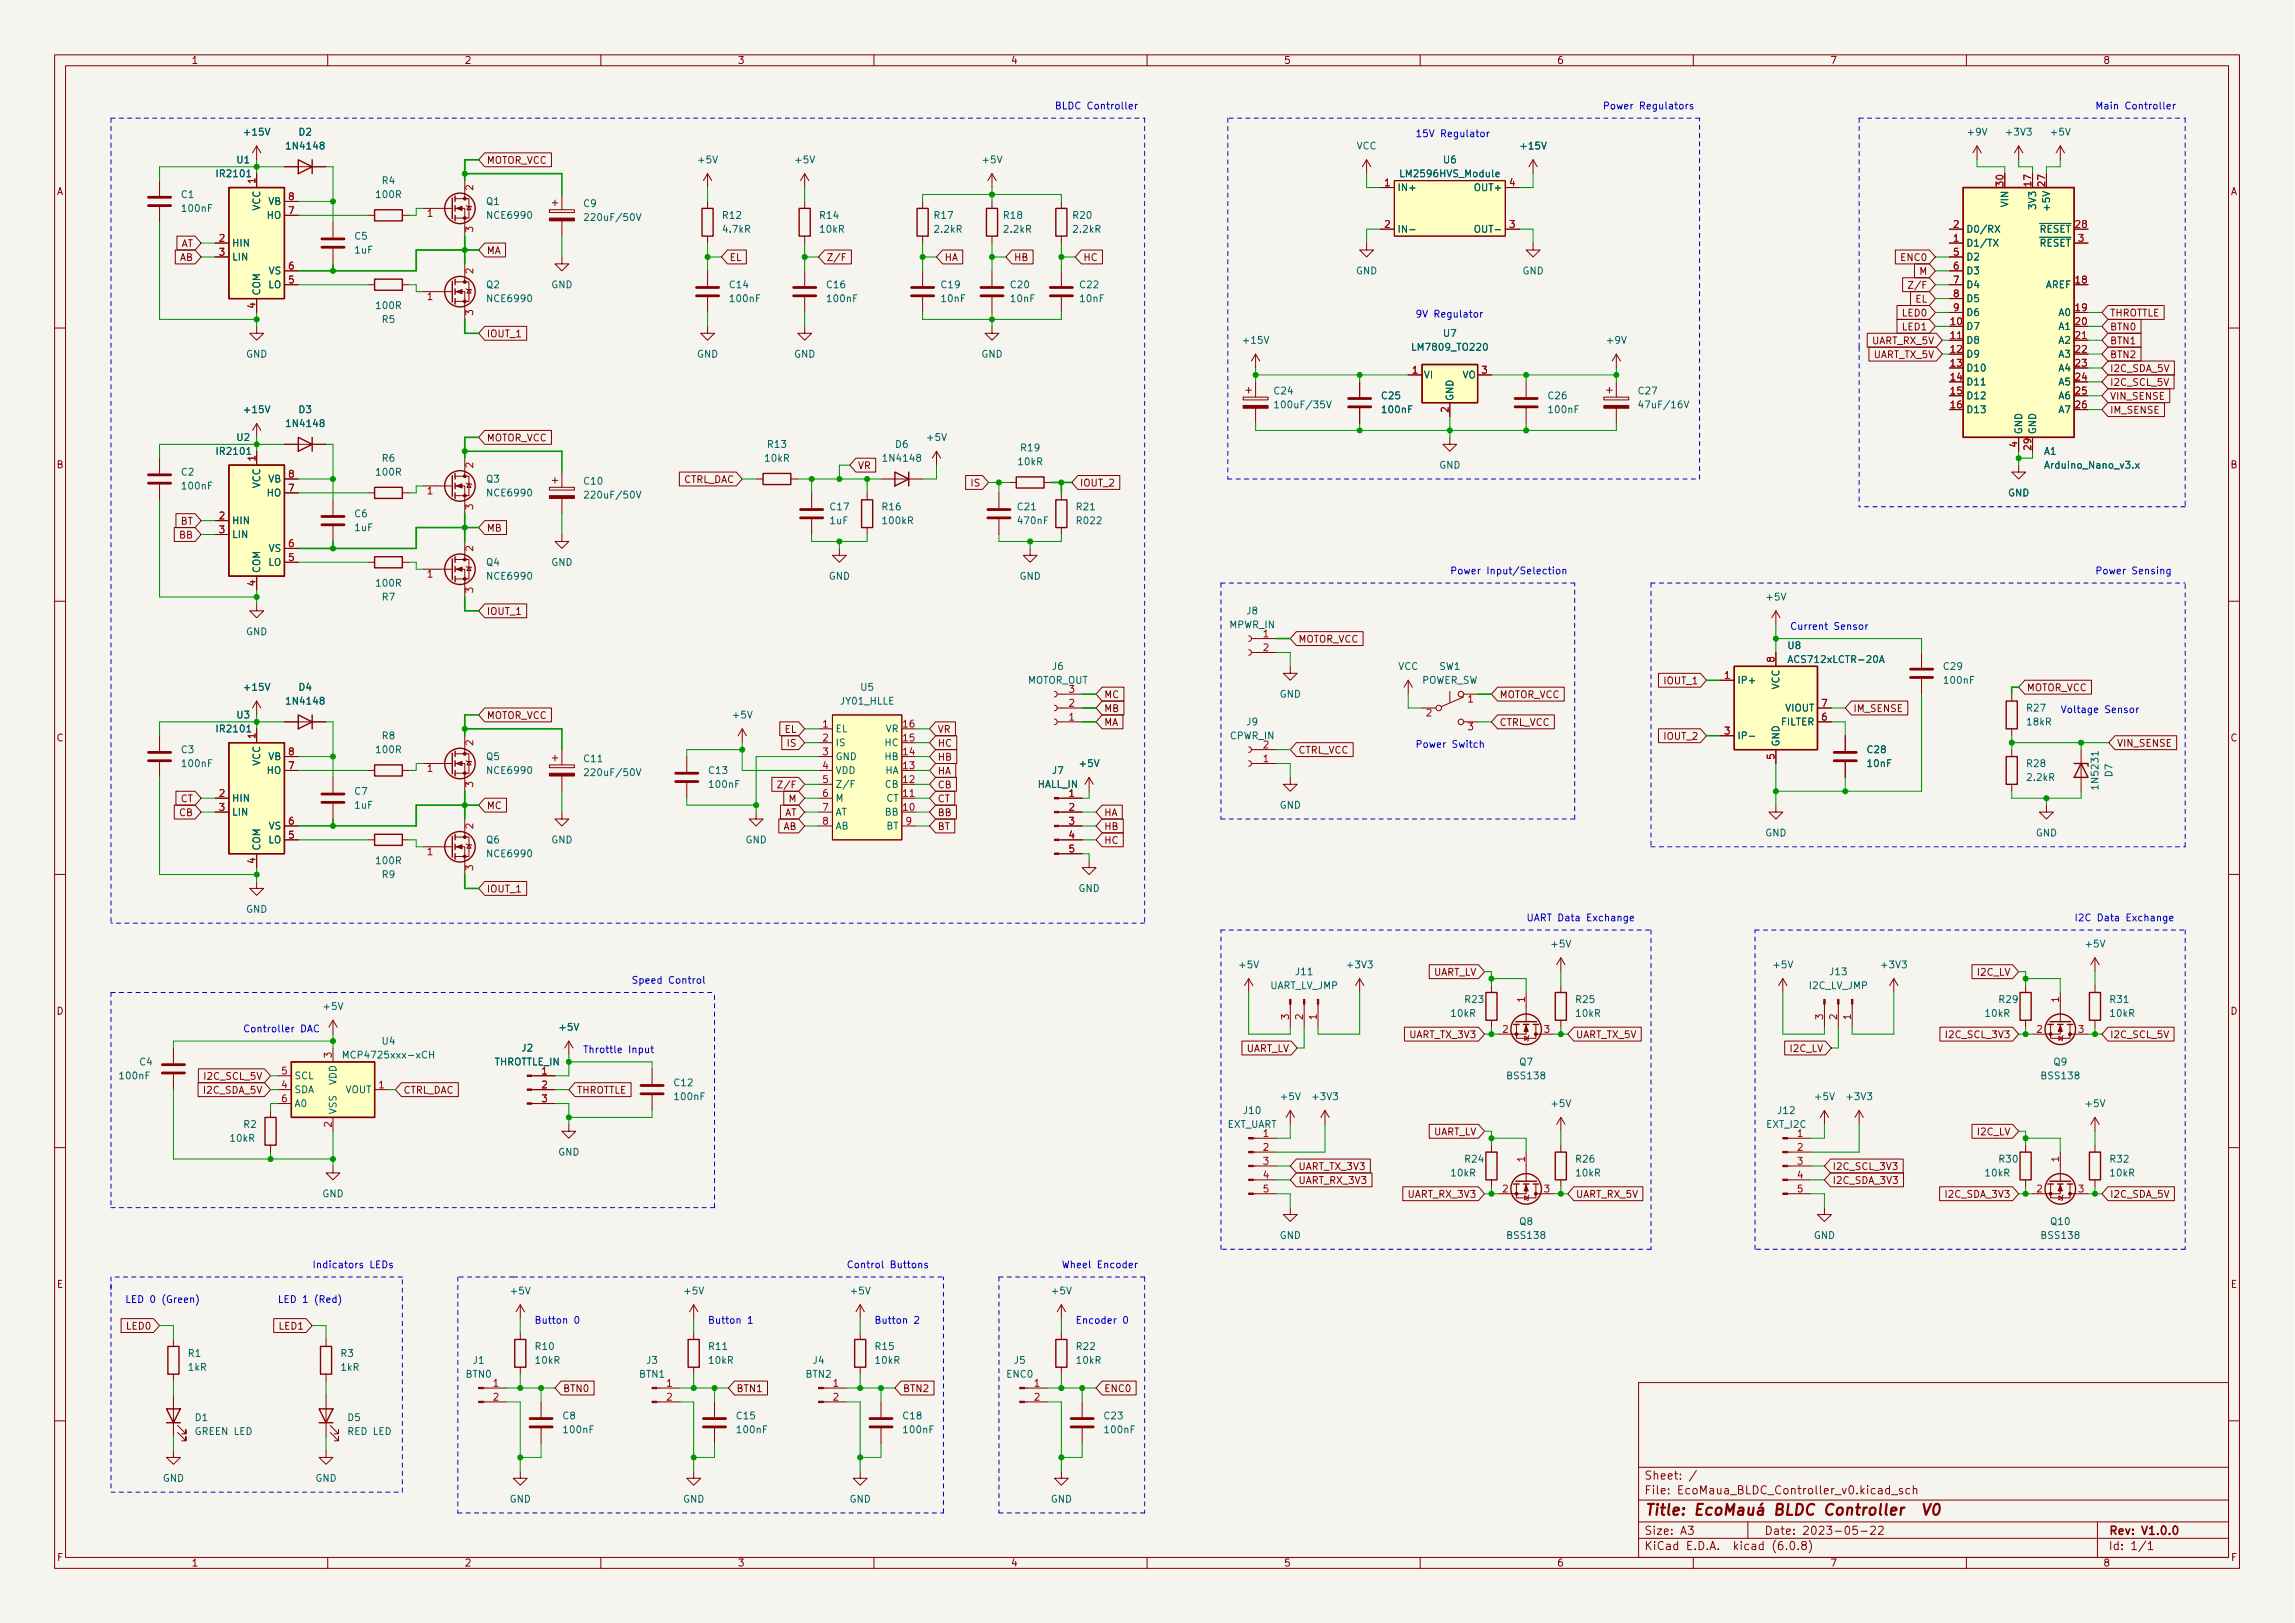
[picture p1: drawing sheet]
<svg xmlns="http://www.w3.org/2000/svg" width="420mm" height="297mm" viewBox="0 0 420 297" stroke-linecap="round" stroke-linejoin="round" font-family="sans-serif">
<defs><g id="words">
<g font-size="2.1" fill="#840000">
<text x="301" y="273.5">File: EcoMaua_BLDC_Controller_v0.kicad_sch</text>
<text x="301" y="270.8">Sheet: /</text>
<text x="301" y="280.9">Size: A3</text>
<text x="323" y="280.9">Date: 2023-05-22</text>
<text x="386" y="280.9">Rev: V1.0.0</text>
<text x="301" y="283.7">KiCad E.D.A. kicad (6.0.8)</text>
<text x="386" y="283.7">Id: 1/1</text>
</g>
<g font-size="1.8" fill="#840000">
<text x="35" y="11.7">1</text>
<text x="85" y="11.7">2</text>
<text x="135" y="11.7">3</text>
<text x="185" y="11.7">4</text>
<text x="235" y="11.7">5</text>
<text x="285" y="11.7">6</text>
<text x="335" y="11.7">7</text>
<text x="385" y="11.7">8</text>
<text x="89.1" y="30">MOTOR_VCC</text>
<text x="10.3" y="35.7">A</text>
<text x="408.3" y="35.7">A</text>
<text x="32.8" y="47.8">AB</text>
<text x="33" y="45.2">AT</text>
<text x="89.1" y="46.5">MA</text>
<text x="133.5" y="47.8">EL</text>
<text x="151.3" y="47.8">Z/F</text>
<text x="172.9" y="47.8">HA</text>
<text x="185.6" y="47.8">HB</text>
<text x="198.3" y="47.8">HC</text>
<text x="348.2" y="47.8">ENC0</text>
<text x="350.2" y="52.8">Z/F</text>
<text x="351.4" y="50.3">M</text>
<text x="348.4" y="57.9">LED0</text>
<text x="350.6" y="55.4">EL</text>
<text x="386.2" y="57.9">THROTTLE</text>
<text x="89.1" y="61.7">IOUT_1</text>
<text x="342.7" y="63">UART_RX_5V</text>
<text x="342.9" y="65.5">UART_TX_5V</text>
<text x="348.4" y="60.5">LED1</text>
<text x="386.2" y="60.5">BTN0</text>
<text x="386.2" y="63">BTN1</text>
<text x="386.2" y="65.5">BTN2</text>
<text x="386.2" y="70.6">I2C_SCL_5V</text>
<text x="386.2" y="68.1">I2C_SDA_5V</text>
<text x="386.2" y="75.7">IM_SENSE</text>
<text x="386.2" y="73.2">VIN_SENSE</text>
<text x="89.1" y="80.8">MOTOR_VCC</text>
<text x="10.3" y="85.7">B</text>
<text x="124.9" y="88.4">CTRL_DAC</text>
<text x="157" y="85.9">VR</text>
<text x="177.9" y="89">IS</text>
<text x="197.6" y="89">IOUT_2</text>
<text x="408.3" y="85.7">B</text>
<text x="32.8" y="98.6">BB</text>
<text x="33" y="96">BT</text>
<text x="89.1" y="97.3">MB</text>
<text x="89.1" y="112.5">IOUT_1</text>
<text x="237.6" y="117.6">MOTOR_VCC</text>
<text x="304.8" y="125.2">IOUT_1</text>
<text x="89.1" y="131.6">MOTOR_VCC</text>
<text x="202.1" y="130.3">MB</text>
<text x="202.1" y="127.8">MC</text>
<text x="274.5" y="127.8">MOTOR_VCC</text>
<text x="339.3" y="130.3">IM_SENSE</text>
<text x="371" y="126.5">MOTOR_VCC</text>
<text x="10.3" y="135.7">C</text>
<text x="143.6" y="134.1">EL</text>
<text x="144.2" y="136.7">IS</text>
<text x="171.6" y="134.1">VR</text>
<text x="171.6" y="136.7">HC</text>
<text x="202.1" y="132.8">MA</text>
<text x="237.6" y="137.9">CTRL_VCC</text>
<text x="274.5" y="132.8">CTRL_VCC</text>
<text x="304.8" y="135.4">IOUT_2</text>
<text x="387.5" y="136.7">VIN_SENSE</text>
<text x="408.3" y="135.7">C</text>
<text x="171.6" y="141.7">HA</text>
<text x="171.6" y="139.2">HB</text>
<text x="32.8" y="149.4">CB</text>
<text x="33" y="146.8">CT</text>
<text x="89.1" y="148.1">MC</text>
<text x="143.2" y="144.3">Z/F</text>
<text x="143.5" y="149.4">AT</text>
<text x="144.4" y="146.8">M</text>
<text x="171.6" y="144.3">CB</text>
<text x="171.6" y="146.8">CT</text>
<text x="171.6" y="149.4">BB</text>
<text x="202.1" y="149.4">HA</text>
<text x="143.3" y="151.9">AB</text>
<text x="171.6" y="151.9">BT</text>
<text x="202.1" y="154.4">HC</text>
<text x="202.1" y="151.9">HB</text>
<text x="89.1" y="163.3">IOUT_1</text>
<text x="262.2" y="178.6">UART_LV</text>
<text x="362.1" y="178.6">I2C_LV</text>
<text x="10.3" y="185.7">D</text>
<text x="408.3" y="185.7">D</text>
<text x="258.1" y="190">UART_TX_3V3</text>
<text x="288.5" y="190">UART_TX_5V</text>
<text x="356.7" y="190">I2C_SCL_3V3</text>
<text x="386.2" y="190">I2C_SCL_5V</text>
<text x="37.7" y="197.6">I2C_SCL_5V</text>
<text x="227.9" y="192.5">UART_LV</text>
<text x="327.9" y="192.5">I2C_LV</text>
<text x="37.5" y="200.2">I2C_SDA_5V</text>
<text x="73.8" y="200.2">CTRL_DAC</text>
<text x="105.6" y="200.2">THROTTLE</text>
<text x="262.2" y="207.8">UART_LV</text>
<text x="362.1" y="207.8">I2C_LV</text>
<text x="237.6" y="214.1">UART_TX_3V3</text>
<text x="335.4" y="214.1">I2C_SCL_3V3</text>
<text x="237.6" y="216.7">UART_RX_3V3</text>
<text x="257.9" y="219.2">UART_RX_3V3</text>
<text x="288.5" y="219.2">UART_RX_5V</text>
<text x="335.4" y="216.7">I2C_SDA_3V3</text>
<text x="356.5" y="219.2">I2C_SDA_3V3</text>
<text x="386.2" y="219.2">I2C_SDA_5V</text>
<text x="10.4" y="235.7">E</text>
<text x="408.4" y="235.7">E</text>
<text x="23.3" y="243.3">LED0</text>
<text x="51.2" y="243.3">LED1</text>
<text x="103" y="254.8">BTN0</text>
<text x="134.8" y="254.8">BTN1</text>
<text x="165.3" y="254.8">BTN2</text>
<text x="202.1" y="254.8">ENC0</text>
<text x="10.4" y="285.7">F</text>
<text x="35" y="286.7">1</text>
<text x="85" y="286.7">2</text>
<text x="135" y="286.7">3</text>
<text x="185" y="286.7">4</text>
<text x="235" y="286.7">5</text>
<text x="285" y="286.7">6</text>
<text x="335" y="286.7">7</text>
<text x="385" y="286.7">8</text>
<text x="408.4" y="285.7">F</text>
</g>
<g font-size="1.8" fill="#0000c2">
<text x="193" y="20">BLDC Controller</text>
<text x="293.4" y="20">Power Regulators</text>
<text x="383.5" y="20">Main Controller</text>
<text x="259.1" y="25.1">15V Regulator</text>
<text x="259.1" y="58.1">9V Regulator</text>
<text x="265.4" y="105.1">Power Input/Selection</text>
<text x="383.5" y="105.1">Power Sensing</text>
<text x="327.7" y="115.3">Current Sensor</text>
<text x="377.2" y="130.5">Voltage Sensor</text>
<text x="259.1" y="136.8">Power Switch</text>
<text x="279.4" y="168.6">UART Data Exchange</text>
<text x="379.7" y="168.6">I2C Data Exchange</text>
<text x="115.6" y="180">Speed Control</text>
<text x="44.4" y="188.9">Controller DAC</text>
<text x="106.7" y="192.7">Throttle Input</text>
<text x="57.1" y="232.1">Indicators LEDs</text>
<text x="154.9" y="232.1">Control Buttons</text>
<text x="194.3" y="232.1">Wheel Encoder</text>
<text x="22.9" y="238.4">LED 0 (Green)</text>
<text x="50.8" y="238.4">LED 1 (Red)</text>
<text x="97.8" y="242.3">Button 0</text>
<text x="129.5" y="242.3">Button 1</text>
<text x="160" y="242.3">Button 2</text>
<text x="196.8" y="242.3">Encoder 0</text>
</g>
<g font-size="1.8" fill="#006464">
<text x="43.4" y="29.9">U1</text>
<text x="44.9" y="24.8">+15V</text>
<text x="52.8" y="27.3">1N4148</text>
<text x="54.7" y="24.8">D2</text>
<text x="127.9" y="29.9">+5V</text>
<text x="145.7" y="29.9">+5V</text>
<text x="180" y="29.9">+5V</text>
<text x="248.3" y="27.3">VCC</text>
<text x="264.3" y="29.9">U6</text>
<text x="278.6" y="27.3">+15V</text>
<text x="360.4" y="24.8">+9V</text>
<text x="367.5" y="24.8">+3V3</text>
<text x="375.6" y="24.8">+5V</text>
<text x="40" y="32.4">IR2101</text>
<text x="70" y="33.7">R4</text>
<text x="255.8" y="35">IN+</text>
<text x="256.8" y="32.4">LM2596HVS_Module</text>
<text x="270.3" y="35">OUT+</text>
<text x="33.2" y="36.2">C1</text>
<text x="33.5" y="38.8">100nF</text>
<text x="47.6" y="38.6" transform="rotate(-90 47.6 38.6)">VCC</text>
<text x="48.9" y="40">HO</text>
<text x="49.1" y="37.5">VB</text>
<text x="69" y="36.2">100R</text>
<text x="89.1" y="37.5">Q1</text>
<text x="89.4" y="40">NCE6990</text>
<text x="106.9" y="37.9">C9</text>
<text x="107.7" y="40.4">220uF/50V</text>
<text x="132.4" y="40">R12</text>
<text x="150.2" y="40">R14</text>
<text x="171.1" y="40">R17</text>
<text x="183.8" y="40">R18</text>
<text x="196.5" y="40">R20</text>
<text x="367.7" y="37.8" transform="rotate(-90 367.7 37.8)">VIN</text>
<text x="372.7" y="38" transform="rotate(-90 372.7 38)">3V3</text>
<text x="375.3" y="38" transform="rotate(-90 375.3 38)">+5V</text>
<text x="42.4" y="45.1">HIN</text>
<text x="42.4" y="47.7">LIN</text>
<text x="65" y="43.9">C5</text>
<text x="65" y="46.4">1uF</text>
<text x="132.5" y="42.6">4.7kR</text>
<text x="150.2" y="42.6">10kR</text>
<text x="171.2" y="42.6">2.2kR</text>
<text x="183.9" y="42.6">2.2kR</text>
<text x="196.6" y="42.6">2.2kR</text>
<text x="255.8" y="42.6">IN-</text>
<text x="270.8" y="42.6">OUT-</text>
<text x="359.9" y="45.1">D1/TX</text>
<text x="359.9" y="42.6">D0/RX</text>
<text x="359.9" y="47.7">D2</text>
<text x="371.9" y="42.6">~{RESET}</text>
<text x="371.9" y="45.1">~{RESET}</text>
<text x="49.1" y="52.7">LO</text>
<text x="49.2" y="50.2">VS</text>
<text x="89.1" y="52.7">Q2</text>
<text x="100.9" y="52.7">GND</text>
<text x="133.7" y="52.7">C14</text>
<text x="151.4" y="52.7">C16</text>
<text x="172.4" y="52.7">C19</text>
<text x="185.1" y="52.7">C20</text>
<text x="197.8" y="52.7">C22</text>
<text x="248.2" y="50.2">GND</text>
<text x="278.7" y="50.2">GND</text>
<text x="359.9" y="50.2">D3</text>
<text x="359.9" y="52.7">D4</text>
<text x="374.4" y="52.7">AREF</text>
<text x="47.6" y="54.1" transform="rotate(-90 47.6 54.1)">COM</text>
<text x="69" y="56.6">100R</text>
<text x="70" y="59.1">R5</text>
<text x="89.4" y="55.3">NCE6990</text>
<text x="133.8" y="55.3">100nF</text>
<text x="151.6" y="55.3">100nF</text>
<text x="172.4" y="55.3">10nF</text>
<text x="185.1" y="55.3">10nF</text>
<text x="197.8" y="55.3">10nF</text>
<text x="359.9" y="55.3">D5</text>
<text x="359.9" y="57.8">D6</text>
<text x="377" y="57.8">A0</text>
<text x="45" y="65.4">GND</text>
<text x="127.6" y="65.4">GND</text>
<text x="145.4" y="65.4">GND</text>
<text x="179.6" y="65.4">GND</text>
<text x="227.8" y="62.9">+15V</text>
<text x="259" y="64.2">LM7809_TO220</text>
<text x="264.3" y="61.6">U7</text>
<text x="294.3" y="62.9">+9V</text>
<text x="359.9" y="60.4">D7</text>
<text x="359.9" y="62.9">D8</text>
<text x="359.9" y="65.4">D9</text>
<text x="377" y="60.4">A1</text>
<text x="377" y="62.9">A2</text>
<text x="377" y="65.4">A3</text>
<text x="260.6" y="69.3">VI</text>
<text x="267.7" y="69.3">VO</text>
<text x="359.9" y="68">D10</text>
<text x="359.9" y="70.5">D11</text>
<text x="377" y="68">A4</text>
<text x="377" y="70.5">A5</text>
<text x="44.9" y="75.6">+15V</text>
<text x="54.7" y="75.6">D3</text>
<text x="233.3" y="72.2">C24</text>
<text x="234.1" y="74.7">100uF/35V</text>
<text x="253" y="73.1">C25</text>
<text x="253.2" y="75.6">100nF</text>
<text x="266.1" y="73.4" transform="rotate(-90 266.1 73.4)">GND</text>
<text x="283.5" y="73.1">C26</text>
<text x="283.7" y="75.6">100nF</text>
<text x="300" y="72.2">C27</text>
<text x="300.7" y="74.7">47uF/16V</text>
<text x="359.9" y="73.1">D12</text>
<text x="359.9" y="75.6">D13</text>
<text x="377" y="73.1">A6</text>
<text x="377" y="75.6">A7</text>
<text x="40" y="83.2">IR2101</text>
<text x="43.4" y="80.7">U2</text>
<text x="52.8" y="78.1">1N4148</text>
<text x="140.6" y="82">R13</text>
<text x="164" y="82">D6</text>
<text x="169.9" y="80.7">+5V</text>
<text x="187" y="82.6">R19</text>
<text x="370.2" y="79.5" transform="rotate(-90 370.2 79.5)">GND</text>
<text x="372.7" y="79.5" transform="rotate(-90 372.7 79.5)">GND</text>
<text x="374.2" y="83.2">A1</text>
<text x="33.2" y="87">C2</text>
<text x="33.5" y="89.6">100nF</text>
<text x="47.6" y="89.4" transform="rotate(-90 47.6 89.4)">VCC</text>
<text x="49.1" y="88.3">VB</text>
<text x="69" y="87">100R</text>
<text x="70" y="84.5">R6</text>
<text x="89.1" y="88.3">Q3</text>
<text x="107" y="88.7">C10</text>
<text x="140.1" y="84.5">10kR</text>
<text x="162" y="84.5">1N4148</text>
<text x="186.5" y="85.1">10kR</text>
<text x="263.5" y="85.8">GND</text>
<text x="374.7" y="85.8">Arduino_Nano_v3.x</text>
<text x="42.4" y="95.9">HIN</text>
<text x="48.9" y="90.8">HO</text>
<text x="65" y="94.7">C6</text>
<text x="89.4" y="90.8">NCE6990</text>
<text x="107.7" y="91.2">220uF/50V</text>
<text x="152" y="95.9">1uF</text>
<text x="152.1" y="93.4">C17</text>
<text x="161.6" y="93.4">R16</text>
<text x="161.7" y="95.9">100kR</text>
<text x="186.4" y="93.4">C21</text>
<text x="186.5" y="95.9">470nF</text>
<text x="197.2" y="93.4">R21</text>
<text x="197.3" y="95.9">R022</text>
<text x="367.6" y="90.8">GND</text>
<text x="42.4" y="98.5">LIN</text>
<text x="49.2" y="101">VS</text>
<text x="65" y="97.2">1uF</text>
<text x="47.6" y="104.9" transform="rotate(-90 47.6 104.9)">COM</text>
<text x="49.1" y="103.5">LO</text>
<text x="69" y="107.4">100R</text>
<text x="89.1" y="103.5">Q4</text>
<text x="89.4" y="106.1">NCE6990</text>
<text x="100.9" y="103.5">GND</text>
<text x="151.7" y="106.1">GND</text>
<text x="186.6" y="106.1">GND</text>
<text x="70" y="109.9">R7</text>
<text x="228.3" y="112.4">J8</text>
<text x="323.5" y="109.9">+5V</text>
<text x="45" y="116.2">GND</text>
<text x="225.1" y="115">MPWR_IN</text>
<text x="327.4" y="118.8">U8</text>
<text x="188" y="125.1">MOTOR_OUT</text>
<text x="192.7" y="122.6">J6</text>
<text x="255.9" y="122.6">VCC</text>
<text x="260.2" y="125.1">POWER_SW</text>
<text x="263.5" y="122.6">SW1</text>
<text x="318" y="125.1">IP+</text>
<text x="328" y="121.3">ACS712xLCTR-20A</text>
<text x="355.9" y="122.6">C29</text>
<text x="356.1" y="125.1">100nF</text>
<text x="43.4" y="131.5">U3</text>
<text x="44.9" y="126.4">+15V</text>
<text x="52.8" y="128.9">1N4148</text>
<text x="54.7" y="126.4">D4</text>
<text x="134.3" y="131.5">+5V</text>
<text x="153.9" y="128.9">JY01_HLLE</text>
<text x="157.6" y="126.4">U5</text>
<text x="234.3" y="127.7">GND</text>
<text x="325.8" y="126.2" transform="rotate(-90 325.8 126.2)">VCC</text>
<text x="326.8" y="130.2">VIOUT</text>
<text x="371.1" y="130.2">R27</text>
<text x="33.2" y="137.8">C3</text>
<text x="40" y="134">IR2101</text>
<text x="69" y="137.8">100R</text>
<text x="70" y="135.3">R8</text>
<text x="152.9" y="134">EL</text>
<text x="152.9" y="136.6">IS</text>
<text x="162" y="136.6">HC</text>
<text x="162.1" y="134">VR</text>
<text x="225.2" y="135.3">CPWR_IN</text>
<text x="228.3" y="132.8">J9</text>
<text x="318" y="135.3">IP-</text>
<text x="325.8" y="136.7" transform="rotate(-90 325.8 136.7)">GND</text>
<text x="326" y="132.8">FILTER</text>
<text x="341.9" y="137.8">C28</text>
<text x="371.2" y="132.8">18kR</text>
<text x="33.5" y="140.4">100nF</text>
<text x="47.6" y="140.2" transform="rotate(-90 47.6 140.2)">VCC</text>
<text x="48.9" y="141.6">HO</text>
<text x="49.1" y="139.1">VB</text>
<text x="89.1" y="139.1">Q5</text>
<text x="89.4" y="141.6">NCE6990</text>
<text x="107" y="139.5">C11</text>
<text x="107.7" y="142">220uF/50V</text>
<text x="129.8" y="141.6">C13</text>
<text x="152.9" y="139.1">GND</text>
<text x="152.9" y="141.6">VDD</text>
<text x="162" y="141.6">HA</text>
<text x="162" y="139.1">HB</text>
<text x="192.7" y="141.6">J7</text>
<text x="197.8" y="140.4">+5V</text>
<text x="342" y="140.4">10nF</text>
<text x="371.1" y="140.4">R28</text>
<text x="371.2" y="142.9">2.2kR</text>
<text x="386.7" y="142.1" transform="rotate(-90 386.7 142.1)">D7</text>
<text x="42.4" y="146.7">HIN</text>
<text x="42.4" y="149.3">LIN</text>
<text x="65" y="145.5">C7</text>
<text x="65" y="148">1uF</text>
<text x="130" y="144.2">100nF</text>
<text x="152.9" y="144.2">Z/F</text>
<text x="152.9" y="146.7">M</text>
<text x="152.9" y="149.3">AT</text>
<text x="162" y="149.3">BB</text>
<text x="162" y="144.2">CB</text>
<text x="162.2" y="146.7">CT</text>
<text x="189.9" y="144.2">HALL_IN</text>
<text x="234.3" y="148">GND</text>
<text x="384.2" y="144.1" transform="rotate(-90 384.2 144.1)">1N5231</text>
<text x="47.6" y="155.7" transform="rotate(-90 47.6 155.7)">COM</text>
<text x="49.1" y="154.3">LO</text>
<text x="49.2" y="151.8">VS</text>
<text x="89.1" y="154.3">Q6</text>
<text x="100.9" y="154.3">GND</text>
<text x="136.5" y="154.3">GND</text>
<text x="152.9" y="151.8">AB</text>
<text x="162.2" y="151.8">BT</text>
<text x="323.2" y="153.1">GND</text>
<text x="372.7" y="153.1">GND</text>
<text x="69" y="158.2">100R</text>
<text x="70" y="160.7">R9</text>
<text x="89.4" y="156.9">NCE6990</text>
<text x="45" y="167">GND</text>
<text x="197.4" y="163.2">GND</text>
<text x="284.2" y="173.4">+5V</text>
<text x="381.9" y="173.4">+5V</text>
<text x="227" y="177.2">+5V</text>
<text x="237.3" y="178.5">J11</text>
<text x="246.8" y="177.2">+3V3</text>
<text x="324.8" y="177.2">+5V</text>
<text x="335.1" y="178.5">J13</text>
<text x="344.6" y="177.2">+3V3</text>
<text x="59.4" y="184.8">+5V</text>
<text x="232.4" y="181">UART_LV_JMP</text>
<text x="268.3" y="183.6">R23</text>
<text x="288.6" y="183.6">R25</text>
<text x="331.2" y="181">I2C_LV_JMP</text>
<text x="366.1" y="183.6">R29</text>
<text x="386.4" y="183.6">R31</text>
<text x="70" y="191.2">U4</text>
<text x="102.5" y="188.6">+5V</text>
<text x="265.8" y="186.1">10kR</text>
<text x="288.6" y="186.1">10kR</text>
<text x="363.5" y="186.1">10kR</text>
<text x="386.4" y="186.1">10kR</text>
<text x="22" y="197.5">100nF</text>
<text x="25.6" y="195">C4</text>
<text x="53.8" y="197.5">SCL</text>
<text x="63.6" y="193.7">MCP4725xxx-xCH</text>
<text x="90.4" y="195">THROTTLE_IN</text>
<text x="95.5" y="192.4">J2</text>
<text x="276.1" y="197.5">BSS138</text>
<text x="278.2" y="195">Q7</text>
<text x="373.9" y="197.5">BSS138</text>
<text x="376" y="195">Q9</text>
<text x="53.8" y="200.1">SDA</text>
<text x="53.8" y="202.6">A0</text>
<text x="61.6" y="204" transform="rotate(-90 61.6 204)">VSS</text>
<text x="61.6" y="198.6" transform="rotate(-90 61.6 198.6)">VDD</text>
<text x="63.2" y="200.1">VOUT</text>
<text x="123.5" y="198.8">C12</text>
<text x="123.6" y="201.3">100nF</text>
<text x="227.8" y="203.9">J10</text>
<text x="234.6" y="201.3">+5V</text>
<text x="240.5" y="201.3">+3V3</text>
<text x="284.2" y="202.6">+5V</text>
<text x="325.5" y="203.9">J12</text>
<text x="332.4" y="201.3">+5V</text>
<text x="338.3" y="201.3">+3V3</text>
<text x="381.9" y="202.6">+5V</text>
<text x="42.2" y="209">10kR</text>
<text x="44.6" y="206.4">R2</text>
<text x="224.6" y="206.4">EXT_UART</text>
<text x="323.4" y="206.4">EXT_I2C</text>
<text x="102.2" y="211.5">GND</text>
<text x="265.8" y="215.3">10kR</text>
<text x="268.3" y="212.8">R24</text>
<text x="288.6" y="212.8">R26</text>
<text x="288.6" y="215.3">10kR</text>
<text x="363.5" y="215.3">10kR</text>
<text x="366.1" y="212.8">R30</text>
<text x="386.4" y="212.8">R32</text>
<text x="386.4" y="215.3">10kR</text>
<text x="59" y="219.1">GND</text>
<text x="234.3" y="226.7">GND</text>
<text x="276.1" y="226.7">BSS138</text>
<text x="278.2" y="224.2">Q8</text>
<text x="332" y="226.7">GND</text>
<text x="373.9" y="226.7">BSS138</text>
<text x="375.5" y="224.2">Q10</text>
<text x="93.7" y="236.9">+5V</text>
<text x="125.4" y="236.9">+5V</text>
<text x="155.9" y="236.9">+5V</text>
<text x="192.7" y="236.9">+5V</text>
<text x="34.5" y="248.3">R1</text>
<text x="34.5" y="250.9">1kR</text>
<text x="62.4" y="248.3">R3</text>
<text x="62.4" y="250.9">1kR</text>
<text x="86.6" y="249.6">J1</text>
<text x="98.1" y="247.1">R10</text>
<text x="98.1" y="249.6">10kR</text>
<text x="118.4" y="249.6">J3</text>
<text x="129.8" y="247.1">R11</text>
<text x="129.9" y="249.6">10kR</text>
<text x="148.9" y="249.6">J4</text>
<text x="160.3" y="247.1">R15</text>
<text x="160.3" y="249.6">10kR</text>
<text x="185.7" y="249.6">J5</text>
<text x="197.2" y="247.1">R22</text>
<text x="197.2" y="249.6">10kR</text>
<text x="85.3" y="252.1">BTN0</text>
<text x="117.1" y="252.1">BTN1</text>
<text x="147.6" y="252.1">BTN2</text>
<text x="184.3" y="252.1">ENC0</text>
<text x="35.7" y="260.1">D1</text>
<text x="35.8" y="262.6">GREEN LED</text>
<text x="63.7" y="260.1">D5</text>
<text x="63.7" y="262.6">RED LED</text>
<text x="103.1" y="259.8">C8</text>
<text x="103.3" y="262.3">100nF</text>
<text x="134.9" y="259.8">C15</text>
<text x="135.1" y="262.3">100nF</text>
<text x="165.4" y="259.8">C18</text>
<text x="165.6" y="262.3">100nF</text>
<text x="202.2" y="259.8">C23</text>
<text x="202.4" y="262.3">100nF</text>
<text x="29.8" y="271.2">GND</text>
<text x="57.7" y="271.2">GND</text>
<text x="93.3" y="275">GND</text>
<text x="125" y="275">GND</text>
<text x="155.5" y="275">GND</text>
<text x="192.3" y="275">GND</text>
</g>
<g font-size="1.8" fill="#a90000">
<text x="46.7" y="33.5" transform="rotate(-90 46.7 33.5)">1</text>
<text x="86.6" y="34.8" transform="rotate(-90 86.6 34.8)">2</text>
<text x="253.5" y="34.1">1</text>
<text x="276.4" y="34.1">4</text>
<text x="366.8" y="34" transform="rotate(-90 366.8 34)">30</text>
<text x="371.9" y="34" transform="rotate(-90 371.9 34)">17</text>
<text x="374.4" y="34" transform="rotate(-90 374.4 34)">27</text>
<text x="52.8" y="39.2">7</text>
<text x="52.8" y="36.6">8</text>
<text x="78.2" y="39.7">1</text>
<text x="253.5" y="41.7">2</text>
<text x="276.4" y="41.7">3</text>
<text x="357.6" y="41.7">2</text>
<text x="380" y="41.7">28</text>
<text x="40.1" y="44.2">2</text>
<text x="40.1" y="46.8">3</text>
<text x="86.6" y="42.4" transform="rotate(-90 86.6 42.4)">3</text>
<text x="357.6" y="44.2">1</text>
<text x="357.6" y="46.8">5</text>
<text x="380.5" y="44.2">3</text>
<text x="52.8" y="51.9">5</text>
<text x="52.8" y="49.3">6</text>
<text x="86.6" y="50.1" transform="rotate(-90 86.6 50.1)">2</text>
<text x="357.6" y="49.3">6</text>
<text x="357.6" y="51.9">7</text>
<text x="380" y="51.9">18</text>
<text x="46.7" y="56.4" transform="rotate(-90 46.7 56.4)">4</text>
<text x="78.2" y="54.9">1</text>
<text x="86.6" y="57.7" transform="rotate(-90 86.6 57.7)">3</text>
<text x="357.2" y="59.5">10</text>
<text x="357.6" y="54.4">8</text>
<text x="357.6" y="56.9">9</text>
<text x="380" y="56.9">19</text>
<text x="380" y="59.5">20</text>
<text x="357.2" y="62">11</text>
<text x="357.2" y="64.6">12</text>
<text x="380" y="62">21</text>
<text x="380" y="64.6">22</text>
<text x="258.6" y="68.4">1</text>
<text x="271.3" y="68.4">3</text>
<text x="357.2" y="67.1">13</text>
<text x="357.2" y="69.6">14</text>
<text x="380" y="67.1">23</text>
<text x="380" y="69.6">24</text>
<text x="265.2" y="75.5" transform="rotate(-90 265.2 75.5)">2</text>
<text x="357.2" y="72.2">15</text>
<text x="357.2" y="74.7">16</text>
<text x="380" y="72.2">25</text>
<text x="380" y="74.7">26</text>
<text x="369.3" y="81.8" transform="rotate(-90 369.3 81.8)">4</text>
<text x="371.9" y="82.3" transform="rotate(-90 371.9 82.3)">29</text>
<text x="46.7" y="84.3" transform="rotate(-90 46.7 84.3)">1</text>
<text x="52.8" y="90">7</text>
<text x="52.8" y="87.4">8</text>
<text x="86.6" y="85.6" transform="rotate(-90 86.6 85.6)">2</text>
<text x="40.1" y="95">2</text>
<text x="78.2" y="90.5">1</text>
<text x="86.6" y="93.2" transform="rotate(-90 86.6 93.2)">3</text>
<text x="40.1" y="97.6">3</text>
<text x="52.8" y="100.1">6</text>
<text x="86.6" y="100.9" transform="rotate(-90 86.6 100.9)">2</text>
<text x="46.7" y="107.2" transform="rotate(-90 46.7 107.2)">4</text>
<text x="52.8" y="102.7">5</text>
<text x="78.2" y="105.7">1</text>
<text x="86.6" y="108.5" transform="rotate(-90 86.6 108.5)">3</text>
<text x="231.3" y="116.6">1</text>
<text x="231.3" y="119.2">2</text>
<text x="315.7" y="124.2">1</text>
<text x="324.9" y="121.2" transform="rotate(-90 324.9 121.2)">8</text>
<text x="195.7" y="131.9">1</text>
<text x="195.7" y="129.3">2</text>
<text x="195.7" y="126.8">3</text>
<text x="261.1" y="131.1">2</text>
<text x="268.7" y="128.6">1</text>
<text x="333.5" y="131.9">6</text>
<text x="333.5" y="129.3">7</text>
<text x="46.7" y="135.1" transform="rotate(-90 46.7 135.1)">1</text>
<text x="86.6" y="136.4" transform="rotate(-90 86.6 136.4)">2</text>
<text x="150.6" y="133.1">1</text>
<text x="150.6" y="135.7">2</text>
<text x="165.4" y="135.7">15</text>
<text x="165.4" y="133.1">16</text>
<text x="231.3" y="136.9">2</text>
<text x="268.7" y="133.6">3</text>
<text x="315.7" y="134.4">3</text>
<text x="52.8" y="140.8">7</text>
<text x="52.8" y="138.2">8</text>
<text x="78.2" y="141.3">1</text>
<text x="150.6" y="138.2">3</text>
<text x="150.6" y="140.8">4</text>
<text x="150.6" y="143.3">5</text>
<text x="165.4" y="143.3">12</text>
<text x="165.4" y="140.8">13</text>
<text x="165.4" y="138.2">14</text>
<text x="231.3" y="139.5">1</text>
<text x="324.9" y="139" transform="rotate(-90 324.9 139)">5</text>
<text x="40.1" y="145.8">2</text>
<text x="40.1" y="148.4">3</text>
<text x="86.6" y="144" transform="rotate(-90 86.6 144)">3</text>
<text x="150.6" y="145.8">6</text>
<text x="150.6" y="148.4">7</text>
<text x="165.4" y="148.4">10</text>
<text x="165.4" y="145.8">11</text>
<text x="195.7" y="145.8">1</text>
<text x="195.7" y="148.4">2</text>
<text x="52.8" y="153.5">5</text>
<text x="52.8" y="150.9">6</text>
<text x="86.6" y="151.7" transform="rotate(-90 86.6 151.7)">2</text>
<text x="150.6" y="150.9">8</text>
<text x="165.9" y="150.9">9</text>
<text x="195.7" y="150.9">3</text>
<text x="195.7" y="153.5">4</text>
<text x="195.7" y="156">5</text>
<text x="46.7" y="158" transform="rotate(-90 46.7 158)">4</text>
<text x="78.2" y="156.5">1</text>
<text x="86.6" y="159.3" transform="rotate(-90 86.6 159.3)">3</text>
<text x="279.1" y="183.4" transform="rotate(-90 279.1 183.4)">1</text>
<text x="376.9" y="183.4" transform="rotate(-90 376.9 183.4)">1</text>
<text x="236" y="186.6" transform="rotate(-90 236 186.6)">3</text>
<text x="238.5" y="186.6" transform="rotate(-90 238.5 186.6)">2</text>
<text x="241" y="186.6" transform="rotate(-90 241 186.6)">1</text>
<text x="275.1" y="189">2</text>
<text x="282.7" y="189">3</text>
<text x="333.8" y="186.6" transform="rotate(-90 333.8 186.6)">3</text>
<text x="336.3" y="186.6" transform="rotate(-90 336.3 186.6)">2</text>
<text x="338.8" y="186.6" transform="rotate(-90 338.8 186.6)">1</text>
<text x="372.9" y="189">2</text>
<text x="380.5" y="189">3</text>
<text x="51.6" y="196.6">5</text>
<text x="60.7" y="193.6" transform="rotate(-90 60.7 193.6)">3</text>
<text x="99.2" y="196.6">1</text>
<text x="51.6" y="199.2">4</text>
<text x="51.6" y="201.7">6</text>
<text x="69.4" y="199.2">1</text>
<text x="99.2" y="199.2">2</text>
<text x="99.2" y="201.7">3</text>
<text x="60.7" y="206.3" transform="rotate(-90 60.7 206.3)">2</text>
<text x="231.3" y="208.1">1</text>
<text x="329.1" y="208.1">1</text>
<text x="231.3" y="210.6">2</text>
<text x="231.3" y="213.1">3</text>
<text x="231.3" y="215.7">4</text>
<text x="279.1" y="212.6" transform="rotate(-90 279.1 212.6)">1</text>
<text x="329.1" y="210.6">2</text>
<text x="329.1" y="213.1">3</text>
<text x="329.1" y="215.7">4</text>
<text x="376.9" y="212.6" transform="rotate(-90 376.9 212.6)">1</text>
<text x="231.3" y="218.2">5</text>
<text x="275.1" y="218.2">2</text>
<text x="282.7" y="218.2">3</text>
<text x="329.1" y="218.2">5</text>
<text x="372.9" y="218.2">2</text>
<text x="380.5" y="218.2">3</text>
<text x="90.3" y="253.8">1</text>
<text x="90.3" y="256.3">2</text>
<text x="122.1" y="253.8">1</text>
<text x="122.1" y="256.3">2</text>
<text x="152.5" y="253.8">1</text>
<text x="152.5" y="256.3">2</text>
<text x="189.4" y="253.8">1</text>
<text x="189.4" y="256.3">2</text>
</g>
</g></defs>
<path d="M0 0h420v297h-420z" fill="#f5f4ef" stroke="#f5f4ef" stroke-width=".18"/>
<g fill="none" stroke="#840000" stroke-width=".18">
<path d="M10 10h400v277h-400zM12 12h396v273h-396zM60 10v2M110 10v2M160 10v2M210 10v2M260 10v2M310 10v2M360 10v2M29.2 33.1v2.8M29.2 37.9v2.8M47 26.7l-.8 1.3"/>
<path d="M47 26.7v2.5M47 31.8v2.5M47 26.7l.8 1.3M52.1 30.5h7.6M52.1 39.4h2.5M52.1 36.9h2.5M67.3 39.4h1.3M73.7 39.4h1.2M77.5 38.1h5.3M83.3 38.1h1.8v5.1M83.3 36.4h2.6v3.5h-2.6M85.1 33.1v3.3"/>
<path d="M85.3 37.6l.2 .2h.7l.2 .1M85.9 37.8l.3 .6h-.7zM88.7 28h12.3v2.5h-12.3l-1.1-1.3zM100.6 38.4h4.6v.5h-4.6zM101.1 37.1h1M101.6 36.6v1M102.9 35.6v2.8M129.5 31.8v2.5M129.5 36.9v1.2M129.5 31.8l-.7 1.3M129.5 31.8l.8 1.3M147.3 31.8v2.5"/>
<path d="M147.3 36.9v1.2M147.3 31.8l-.7 1.3M147.3 31.8l.8 1.3M168.9 36.9v1.2M181.6 31.8l-.8 1.3M181.6 31.8v2.5M181.6 36.9v1.2M181.6 31.8l.8 1.3M194.3 36.9v1.2M250.2 29.2l-.8 1.3M250.2 29.2v2.6M250.2 29.2l.8 1.3"/>
<path d="M252.7 34.3h2.6M255.3 33.1h20.3v10.1h-20.3zM275.6 34.3h2.5M280.7 29.2l-.8 1.3M280.7 29.2v2.6M280.7 29.2l.7 1.3M361.9 26.7l-.7 1.3M361.9 26.7v2.5M361.9 26.7l.8 1.3M369.6 26.7v2.5M369.6 26.7l-.8 1.3M369.6 26.7l.7 1.3"/>
<path d="M377.2 26.7v2.5M377.2 26.7l-.8 1.3M377.2 26.7l.8 1.3M32.1 45.8h3.6l1.1 1.2-1.1 1.3h-3.6zM32.4 43.2h3.3l1.1 1.3-1.1 1.3h-3.3zM39.4 44.5h2.5M39.4 47h2.5M47 59.7v1.3h1.3l-1.3 1.3-1.3-1.3h1.3M47 54.6v2.6M52.1 52.1h2.5M52.1 49.6h2.5M61 40.7v2.8"/>
<path d="M61 45.5v2.8M67.3 52.1h1.3M73.7 52.1h1.2M77.5 53.4h5.3M83.3 53.4h1.8v5.1M83.3 51.6h2.6v3.6h-2.6M85.1 48.3v3.3M85.3 52.9l.2 .1h.7l.2 .1M85.9 53l.3 .6h-.7zM88.7 59.7h7.7v2.6h-7.7l-1.1-1.3zM88.7 44.5h3.9v2.5h-3.9l-1.1-1.2zM102.9 47v1.3h1.2l-1.2 1.3-1.3-1.3h1.3"/>
<path d="M102.9 40.4v2.8M129.5 59.7v1.3h1.3l-1.3 1.3-1.2-1.3h1.2M129.5 43.2v1.3M129.5 49.6v2.8M129.5 54.4v2.8M133.2 45.8h3.4v2.5h-3.4l-1.1-1.3zM147.3 59.7v1.3h1.3l-1.3 1.3-1.3-1.3h1.3M147.3 43.2v1.3M147.3 49.6v2.8M147.3 54.4v2.8M151 45.8h4.9v2.5h-4.9l-1.1-1.3zM154.2 47h.4"/>
<path d="M154.8 46.4h-.6v1.3M168.9 43.2v1.3M168.9 49.6v2.8M168.9 54.4v2.8M172.6 45.8h3.7v2.5h-3.7l-1.2-1.3zM181.6 59.7v1.3h1.3l-1.3 1.3-1.3-1.3h1.3M181.6 43.2v1.3M181.6 49.6v2.8M181.6 54.4v2.8M185.3 45.8h3.8v2.5h-3.8l-1.2-1.3zM194.3 43.2v1.3M194.3 49.6v2.8"/>
<path d="M194.3 54.4v2.8M198 45.8h3.8v2.5h-3.8l-1.2-1.3zM250.2 44.5v1.3h1.3l-1.3 1.2-1.3-1.2h1.3M252.7 41.9h2.6M275.6 41.9h2.5M280.7 44.5v1.3h1.2l-1.2 1.2-1.3-1.2h1.3M347 45.8h6.2l1.1 1.2-1.1 1.3h-6.2zM347.3 58.5h5.9l1.1 1.2-1.1 1.3h-5.9zM347.3 55.9h5.9l1.1 1.3-1.1 1.3h-5.9zM348.3 50.8h4.9l1.1 1.3-1.1 1.3h-4.9zM349.4 51.5h.8l-.8 1.3h.8M349.8 53.4h3.4l1.1 1.2-1.1 1.3h-3.4z"/>
<path d="M350.5 48.3h2.7l1.1 1.3-1.1 1.2h-2.7zM356.9 52.1h2.5M356.9 44.5h2.5M356.9 41.9h2.5M356.9 47h2.5M356.9 49.6h2.5M356.9 54.6h2.5M356.9 57.2h2.5M379.7 44.5h2.6M385.9 58.5h6.1v2.5h-6.1l-1.1-1.3zM385.9 55.9h10.3v2.6h-10.3l-1.1-1.3zM10 60h2"/>
<path d="M47 77.5v2.5M47 77.5l-.8 1.3M47 77.5l.8 1.3M88.7 78.8h12.3v2.5h-12.3l-1.1-1.3zM227.6 72.7h4.6v.5h-4.6zM228.1 71.4h1M228.6 70.9v1M229.9 64.8l-.8 1.3M229.9 64.8v2.5M229.9 69.9v2.8M229.9 74.7v2.8M229.9 64.8l.7 1.3"/>
<path d="M248.9 69.9v2.8M248.9 74.7v2.8M257.8 68.6h2.5M265.4 73.7v2.5M270.5 68.6h2.5M279.4 69.9v2.8M279.4 74.7v2.8M293.6 72.7h4.6v.5h-4.6zM294.1 71.4h1M294.6 70.9v1M295.9 64.8v2.5M295.9 69.9v2.8"/>
<path d="M295.9 74.7v2.8M295.9 64.8l-.8 1.3M295.9 64.8l.8 1.3M341.8 61h12.7l1.1 1.3-1.1 1.2h-12.7zM342.2 63.5h12.3l1.1 1.3-1.1 1.3h-12.3zM356.9 62.3h2.5M379.7 62.3h2.6M385.9 68.6h12.1v2.6h-12.1l-1.1-1.3zM385.9 61h6.1v2.5h-6.1l-1.1-1.2zM385.9 63.5h6.1v2.6h-6.1l-1.1-1.3zM385.9 73.7h10.4v2.5h-10.4l-1.1-1.2zM385.9 66.1h12.2v2.5h-12.2l-1.1-1.3z"/>
<path d="M385.9 71.2h11.3v2.5h-11.3l-1.1-1.3zM408 60h2M29.2 83.9v2.8M29.2 88.7v2.8M31.9 96.6h3.8l1.1 1.2-1.1 1.3h-3.8zM32.2 94h3.5l1.1 1.3-1.1 1.3h-3.5zM39.4 95.3h2.5M39.4 97.8h2.5M47 82.6v2.5M52.1 87.7h2.5M52.1 90.2h2.5M52.1 81.3h7.6"/>
<path d="M61 91.5v2.8M61 96.3v2.8M67.3 90.2h1.3M73.7 90.2h1.2M77.5 88.9h5.3M83.3 88.9h1.8v5.1M83.3 87.2h2.6v3.5h-2.6M85.1 83.9v3.3M85.1 99.1v3.3M85.3 88.4l.2 .2h.7l.2 .1M85.9 88.6l.3 .6h-.7zM88.7 95.3h4v2.5h-4l-1.1-1.2z"/>
<path d="M100.6 89.2h4.6v.5h-4.6zM101.1 87.9h1M101.6 87.4v1M102.9 97.8v1.3h1.2l-1.2 1.3-1.3-1.3h1.3M102.9 86.4v2.8M102.9 91.2v2.8M124.4 86.4h10.4l1.1 1.3-1.1 1.2h-10.4zM138.4 87.7h1.3M144.8 87.7h1.2M148.6 90.2v2.8M148.6 95v2.8M156.7 83.9h3.6v2.5h-3.6l-1.1-1.3z"/>
<path d="M158.7 90.2v1.3M158.7 96.6v1.2M161.3 87.7h7.6M171.4 82.6l-.7 1.3M171.4 82.6v2.5M171.4 82.6l.8 1.3M176.8 87h3.1l1.1 1.3-1.1 1.3h-3.1zM182.9 90.2v2.8M182.9 95v2.8M184.8 88.3h1.3M191.1 88.3h1.3M194.3 90.2v1.3"/>
<path d="M194.3 96.6v1.2M197.3 87h7.7v2.6h-7.7l-1.1-1.3zM265.4 80v1.3h1.3l-1.3 1.3-1.2-1.3h1.2M369.6 85.1v1.3h1.2l-1.2 1.3-1.3-1.3h1.3M369.6 80v2.6M10 110h2M47 110.5v1.3h1.3l-1.3 1.3-1.3-1.3h1.3M47 105.4v2.6M52.1 102.9h2.5M52.1 100.4h2.5M67.3 102.9h1.3M73.7 102.9h1.2"/>
<path d="M77.5 104.2h5.3M83.3 104.2h1.8v5.1M83.3 102.4h2.6v3.6h-2.6M85.3 103.7l.2 .1h.7l.2 .1M85.9 103.8l.3 .6h-.7zM88.7 110.5h7.7v2.6h-7.7l-1.1-1.3zM153.7 100.4v1.2h1.2l-1.2 1.3-1.3-1.3h1.3M188.6 100.4v1.2h1.3l-1.3 1.3-1.3-1.3h1.3M228.6 118.9l.4 .2 .1 .3-.1 .4-.4 .1M228.6 116.4l.4 .1 .1 .4-.1 .3-.4 .2M229.1 119.4h4.6M229.1 116.9h4.6"/>
<path d="M237.3 115.6h12.2v2.5h-12.2l-1.1-1.2zM325.1 111.8l-.7 1.3M325.1 111.8v2.5M325.1 119.4v2.6M325.1 111.8l.8 1.3M351.8 119.4v2.8M408 110h2M29.2 134.7v2.8M29.2 139.5v2.8M47 128.3v2.5M47 133.4v2.5M47 128.3l-.8 1.3"/>
<path d="M47 128.3l.8 1.3M52.1 138.5h2.5M52.1 132.1h7.6M77.5 139.7h5.3M83.3 139.7h1.8v5.1M83.3 138h2.6v3.5h-2.6M85.1 134.7v3.3M85.3 139.2l.2 .2h.7l.2 .1M85.9 139.4l.3 .6h-.7zM88.7 129.6h12.3v2.5h-12.3l-1.1-1.3zM100.6 140h4.6v.5h-4.6zM101.1 138.7h1"/>
<path d="M101.6 138.2v1M102.9 137.2v2.8M125.7 138.5v2.8M135.9 133.4l-.8 1.3M135.9 133.4v2.5M135.9 133.4l.8 1.3M142.8 132.1h3.4l1.1 1.3-1.1 1.3h-3.4zM143.1 134.7h3.1l1.1 1.2-1.1 1.3h-3.1zM149.9 133.4h2.5M149.9 135.9h2.5M149.9 138.5h2.5M152.4 130.8h12.7v22.9h-12.7z"/>
<path d="M171.3 139.7h3.7v2.6h-3.7l-1.1-1.3zM171.3 132.1h3.6v2.6h-3.6l-1.1-1.3zM171.3 137.2h3.9v2.5h-3.9l-1.1-1.2zM171.3 134.7h3.9v2.5h-3.9l-1.1-1.3zM193 126.5l.4 .2 .1 .3-.1 .4-.4 .1M193 129.1l.4 .1 .1 .4-.1 .3-.4 .2M193 131.6l.4 .2 .1 .3-.1 .4-.4 .1M193.5 132.1h4.6M193.5 129.6h4.6M193.5 127h4.6M201.8 130.8h3.8v2.6h-3.8l-1.1-1.3zM201.8 128.3h4v2.5h-4l-1.1-1.2z"/>
<path d="M201.8 125.8h4v2.5h-4l-1.1-1.3zM228.6 136.7l.4 .1 .1 .4-.1 .4-.4 .1M228.6 139.2l.4 .2 .1 .3-.1 .4-.4 .1M229.1 139.7h4.6M229.1 137.2h4.6M236.2 122v1.2h1.3l-1.3 1.3-1.3-1.3h1.3M237.3 135.9h10.4v2.6h-10.4l-1.1-1.3zM257.8 124.5l-.8 1.3M257.8 124.5v2.5M257.8 124.5l.8 1.3M260.3 129.6h2.6M265.4 126.5v2.1"/>
<path d="M268 132.1h2.5M268 127.5l-4.1 1.8M268 127h2.5M274.2 130.8h10.4v2.6h-10.4l-1.2-1.3zM274.2 125.8h12.2v2.5h-12.2l-1.2-1.3zM303.6 133.4h7.7l1.1 1.3-1.1 1.2h-7.7zM303.6 123.2h7.7l1.1 1.3-1.1 1.3h-7.7zM315 124.5h2.5M315 134.7h2.5M325.1 137.2v2.5M332.7 132.1h2.6M332.7 129.6h2.6"/>
<path d="M337.8 134.7v2.8M337.8 139.5v2.8M338.9 128.3h10.4v2.5h-10.4l-1.1-1.2zM351.8 124.2v2.8M368.3 127v1.3M368.3 133.4v1.3M368.3 137.2v1.3M370.7 124.5h12.2v2.5h-12.2l-1.1-1.2zM381 137.2v7.6M387.2 134.7h11.3v2.5h-11.3l-1.1-1.3zM31.9 147.4h3.8l1.1 1.2-1.1 1.3h-3.8zM32.2 144.8h3.5l1.1 1.3-1.1 1.3h-3.5z"/>
<path d="M39.4 146.1h2.5M39.4 148.6h2.5M47 156.2v2.6M52.1 141h2.5M52.1 151.2h2.5M52.1 153.7h2.5M61 142.3v2.8M61 147.1v2.8M67.3 141h1.3M67.3 153.7h1.3M73.7 141h1.2M73.7 153.7h1.2"/>
<path d="M77.5 155h5.3M83.3 155h1.8v5.1M83.3 153.2h2.6v3.6h-2.6M85.1 149.9v3.3M85.3 154.5l.2 .1h.7l.2 .1M85.9 154.6l.3 .6h-.7zM88.7 146.1h4v2.5h-4l-1.1-1.2zM102.9 148.6v1.3h1.2l-1.2 1.3-1.3-1.3h1.3M102.9 142v2.8M125.7 143.3v2.8M138.4 148.6v1.3h1.3l-1.3 1.3-1.2-1.3h1.2M141.3 142.3h4.9l1.1 1.2-1.1 1.3h-4.9z"/>
<path d="M142.4 142.9h.8l-.8 1.3h.8M142.6 149.9h3.6l1.1 1.3-1.1 1.2h-3.6zM142.9 147.4h3.3l1.1 1.2-1.1 1.3h-3.3zM143.5 144.8h2.7l1.1 1.3-1.1 1.3h-2.7zM149.9 146.1h2.5M149.9 141h2.5M149.9 143.5h2.5M149.9 148.6h2.5M149.9 151.2h2.5M165.1 146.1h2.5M165.1 151.2h2.5M171.3 142.3h3.8v2.5h-3.8l-1.1-1.3z"/>
<path d="M171.3 144.8h3.5v2.6h-3.5l-1.1-1.3zM171.3 149.9h3.5v2.5h-3.5l-1.1-1.2zM171.3 147.4h3.8v2.5h-3.8l-1.1-1.3zM193.9 146.1h4.2M193.9 148.6h4.2M193.9 151.2h4.2M193.9 153.7h4.2M193.9 156.2h4.2M199.4 157.5v1.3h1.3l-1.3 1.3-1.3-1.3h1.3M199.4 142.3l-.8 1.2M199.4 142.3v2.5M199.4 142.3l.8 1.2"/>
<path d="M201.8 147.4h3.7v2.5h-3.7l-1.1-1.3zM201.8 152.4h3.8v2.6h-3.8l-1.1-1.3zM201.8 149.9h3.8v2.5h-3.8l-1.1-1.2zM236.2 142.3v1.2h1.3l-1.3 1.3-1.3-1.3h1.3M325.1 147.4v1.2h1.3l-1.3 1.3-1.3-1.3h1.3M368.3 143.5v1.3M374.6 147.4v1.2h1.3l-1.3 1.3-1.2-1.3h1.2M10 160h2M47 161.3v1.3h1.3l-1.3 1.3-1.3-1.3h1.3M88.7 161.3h7.7v2.6h-7.7l-1.1-1.3zM228.6 179.1l-.8 1.3M228.6 179.1v2.5"/>
<path d="M228.6 179.1l.8 1.3M248.9 179.1v2.5M248.9 179.1l-.7 1.3M248.9 179.1l.8 1.3M261.7 176.6h9l1.1 1.2-1.1 1.3h-9zM285.7 175.3l-.7 1.3M285.7 175.3v2.5M285.7 175.3l.8 1.3M326.4 179.1l-.8 1.3M326.4 179.1v2.5M326.4 179.1l.8 1.3M346.7 179.1l-.8 1.3"/>
<path d="M346.7 179.1v2.5M346.7 179.1l.8 1.3M361 176.6h7.5l1.1 1.2-1.1 1.3h-7.5zM383.5 175.3v2.5M383.5 175.3l-.7 1.3M383.5 175.3l.8 1.3M408 160h2M31.7 191.8v2.8M31.7 196.6v2.8M36.3 198.2h12.1l1.1 1.2-1.1 1.3h-12.1zM36.3 195.6h12.1l1.1 1.3-1.1 1.3h-12.1zM50.8 199.4h2.5"/>
<path d="M50.8 196.9h2.5M61 186.7l-.8 1.3M61 186.7v2.6M61 191.8v2.5M61 186.7l.7 1.3M68.6 199.4h2.5M73.5 198.2h10.4v2.5h-10.4l-1.1-1.3zM97.4 199.4h4.2M97.4 196.9h4.2M104.1 190.5l-.7 1.3M104.1 190.5v2.6M104.1 190.5l.8 1.3"/>
<path d="M105.3 198.2h10.2v2.5h-10.2l-1.2-1.3zM119.4 195.6v2.8M227.4 190.5h9l1.1 1.3-1.1 1.3h-9zM236.2 183.8v4.2M238.8 183.8v4.2M241.3 183.8v4.2M257.1 188h13.6l1.1 1.3-1.1 1.2h-13.6zM273 180.4v1.2M273 186.7v1.3M277.6 187.5v2.5h3.6v-2.5M279.1 189.6l.7 .4-.7 .4zM279.4 187.5v1.8h-5.1"/>
<path d="M279.4 181.6v5.4M279.9 189.5l-.1 .1v.8l-.1 .1M281.2 189.3h3.3M285.7 180.4v1.2M285.7 186.7v1.3M288.1 188h12.4v2.5h-12.4l-1.1-1.2zM326.7 190.5h7.5l1.1 1.3-1.1 1.3h-7.5zM334 183.8v4.2M336.5 183.8v4.2M339.1 183.8v4.2M355.2 188h13.3l1.1 1.3-1.1 1.2h-13.3zM370.8 180.4v1.2"/>
<path d="M370.8 186.7v1.3M375.4 187.5v2.5h3.6v-2.5M376.9 189.6l.7 .4-.7 .4zM377.2 187.5v1.8h-5.1M377.2 181.6v5.4M377.7 189.5l-.1 .1v.8l-.2 .1M379 189.3h3.3M383.5 180.4v1.2M383.5 186.7v1.3M385.9 188h12.1v2.5h-12.1l-1.1-1.2zM10 210h2M49.5 203.2v1.3"/>
<path d="M49.5 209.6v1.3M50.8 202h2.5M61 213.4v1.3h1.2l-1.2 1.2-1.3-1.2h1.3M61 204.5v2.5M97.4 202h4.2M104.1 205.8v1.2h1.3l-1.3 1.3-1.2-1.3h1.2M119.4 200.4v2.8M229.5 218.5h4.2M229.5 215.9h4.2M229.5 213.4h4.2M229.5 210.9h4.2M229.5 208.3h4.2"/>
<path d="M236.2 203.2l-.7 1.3M236.2 203.2v2.6M236.2 203.2l.8 1.3M237.3 212.1h13.6v2.6h-13.6l-1.1-1.3zM237.3 214.7h13.9v2.5h-13.9l-1.1-1.3zM242.6 203.2l-.8 1.3M242.6 203.2v2.6M242.6 203.2l.7 1.3M256.8 217.2h13.9l1.1 1.3-1.1 1.2h-13.9zM261.7 205.8h9l1.1 1.2-1.1 1.3h-9zM273 209.6v1.3M273 215.9v1.3"/>
<path d="M277.6 216.7v2.5h3.6v-2.5M279.1 218.9l.7 .3-.7 .4zM279.4 216.7v1.8h-5.1M279.4 210.9v5.3M279.9 218.7l-.1 .2v.7l-.1 .1M281.2 218.5h3.3M285.7 204.5v2.5M285.7 209.6v1.3M285.7 215.9v1.3M285.7 204.5l-.7 1.3M285.7 204.5l.8 1.3M288.1 217.2h12.7v2.5h-12.7l-1.1-1.2z"/>
<path d="M327.3 218.5h4.2M327.3 215.9h4.2M327.3 213.4h4.2M327.3 210.9h4.2M327.3 208.3h4.2M334 203.2v2.6M334 203.2l-.8 1.3M334 203.2l.8 1.3M335.1 214.7h13.4v2.5h-13.4l-1.1-1.3zM335.1 212.1h13.3v2.6h-13.3l-1.1-1.3zM340.4 203.2l-.8 1.3M340.4 203.2v2.6"/>
<path d="M340.4 203.2l.7 1.3M346.5 212.8h.8l-.4 .5 .3 .1v.5l-.1 .2-.6-.2M355.1 217.2h13.4l1.1 1.3-1.1 1.2h-13.4zM361 205.8h7.5l1.1 1.2-1.1 1.3h-7.5zM370.8 209.6v1.3M370.8 215.9v1.3M375.4 216.7v2.5h3.6v-2.5M376.9 218.9l.7 .3-.7 .4zM377.2 216.7v1.8h-5.1M377.2 210.9v5.3M377.7 218.7l-.1 .2v.7l-.2 .1M379 218.5h3.3"/>
<path d="M383.5 204.5v2.5M383.5 209.6v1.3M383.5 215.9v1.3M383.5 204.5l-.7 1.3M383.5 204.5l.8 1.3M385.9 217.2h12.2v2.5h-12.2l-1.1-1.2zM408 210h2M95.2 238.8v2.5M95.2 238.8l-.7 1.3M95.2 238.8l.8 1.3M127 238.8v2.5M127 238.8l-.8 1.3"/>
<path d="M127 238.8l.8 1.3M157.5 238.8v2.5M157.5 238.8l-.8 1.3M157.5 238.8l.7 1.3M194.3 238.8v2.5M194.3 238.8l-.8 1.3M194.3 238.8l.8 1.3M236.2 221v1.3h1.3l-1.3 1.3-1.3-1.3h1.3M334 221v1.3h1.3l-1.3 1.3-1.3-1.3h1.3M22.2 241.3h5.9l1.1 1.3-1.1 1.3h-5.9zM31.7 245.1v1.3M31.7 251.5v1.3"/>
<path d="M31.7 255.3v7.6M50.1 241.3h5.9l1.1 1.3-1.1 1.3h-5.9zM59.7 245.1v1.3M59.7 251.5v1.3M59.7 255.3v7.6M88.5 256.6h4.2M88.5 254h4.2M95.2 243.9v1.2M95.2 250.2v1.3M99.1 256.6v2.8M102.7 252.8h6.1v2.5h-6.1l-1.1-1.3zM120.2 256.6h4.3"/>
<path d="M120.2 254h4.3M127 243.9v1.2M127 250.2v1.3M130.8 256.6v2.8M134.5 252.8h6v2.5h-6l-1.2-1.3zM150.7 256.6h4.2M150.7 254h4.2M157.5 243.9v1.2M157.5 250.2v1.3M161.3 256.6v2.8M164.9 252.8h6.1v2.5h-6.1l-1.1-1.3zM187.6 256.6h4.2"/>
<path d="M187.6 254h4.2M194.3 243.9v1.2M194.3 250.2v1.3M198.1 256.6v2.8M201.8 252.8h6.2v2.5h-6.2l-1.1-1.3zM300 253h108v32h-108zM10 260h2M31.7 265.5v1.2h1.3l-1.3 1.3-1.2-1.3h1.2M32.5 262.2l1.5 1.5v-.8v.8h-.7M32.5 260.9l1.5 1.5v-.7v.7h-.7M59.7 265.5v1.2h1.3l-1.3 1.3-1.3-1.3h1.3M60.5 262.2l1.5 1.5v-.8v.8h-.8"/>
<path d="M60.5 260.9l1.5 1.5v-.7v.7h-.8M95.2 269.3v1.2h1.3l-1.3 1.3-1.2-1.3h1.2M99.1 261.4v2.8M127 269.3v1.2h1.3l-1.3 1.3-1.3-1.3h1.3M130.8 261.4v2.8M157.5 269.3v1.2h1.2l-1.2 1.3-1.3-1.3h1.3M161.3 261.4v2.8M194.3 269.3v1.2h1.3l-1.3 1.3-1.3-1.3h1.3M198.1 261.4v2.8M300 278.5h108M300 274.5h108M300 268.5h108"/>
<path d="M309.1 279.3h.9l-.5 .6 .4 .1v.7l-.2 .1h-.4l-.2-.1M310.6 269.1l-1.3 2M320 278.5v3M340 279.3h-.7l-.1 .7 .2-.1 .5 .1 .2 .2-.1 .5-.2 .1-.6-.1M342.5 279.5l.6-.2 .2 .2 .1 .2-1 1.1h1M343.9 279.5l.6-.2 .2 .2 .1 .2-1 1.1h1M345.9 272.5l-.4-.1-.3 .3v.4l.2 .2h.5M345.9 271.9v1.5M346.3 273.6h1.1M348.3 272.5l-.4-.1-.2 .2 .1 .2 .5 .2v.3h-.6M349.6 272.5l-.4-.1-.3 .3v.4l.2 .2h.5M350.3 272.6l.2-.2 .4 .1v.9"/>
<path d="M350.3 271.9v1.5M384 278.5v6.5M408 260h2M60 285v2M110 285v2M160 285v2M210 285v2M260 285v2M300 281.5h108M310 285v2M327.1 283.5v.1M327.9 282.2l.2-.1a.8 .8 0 0 1 .5 .8 .8 .8 0 0 1-.5 .7 1 1 0 0 1-.2-1.4z"/>
<path d="M329.2 283.5v.1M330.1 282.8l-.2-.3v-.2l.2-.2 .5 .1 .1 .2-.1 .2-.6 .2-.1 .2v.5l.2 .1h.3l.3-.3-.1-.4-.2-.1M331.2 281.9a1.72 1.72 0 0 1 0 2.3M340.7 280.2h1.2M360 285v2M392.9 282l-1.3 2M393.3 282.5l.4-.4v1.5M393.3 283.6h.8"/>
<circle cx="263.4" cy="129.6" r=".51"/>
<circle cx="267.5" cy="127" r=".51"/>
<circle cx="267.5" cy="132.1" r=".51"/>
</g>
<path d="M398 279.4l.2-.1a.8 .8 0 0 1 .5 .8 .8 .8 0 0 1-.5 .7 1 1 0 0 1-.2-1.4z" fill="none" stroke="#840000" stroke-width=".3"/>
<g fill="none" stroke="#840000" stroke-width=".4">
<path d="M301.7 275.2h1.1M302.3 275.2l-.3 2M303.4 275.9l-.1 1.3M303.5 275.2l-.1 .1 .1 .1 .1-.1-.1-.1v.2M304.1 275.9h.8M304.5 275.2l-.3 1.8 .1 .1 .4 .1M305.6 275.2l-.2 1.8 .2 .2M306.4 276.6l1-.2-.1-.4-.5-.1-.4 .3v.9l.2 .1 .6-.1M308.1 277.1h.1l-.1 .1-.1-.1h.1v.1M308.3 276l.1 .1-.2 .1v-.1l.1-.1-.1 .2M310.7 276.2h.7M311.8 275.2h-1l-.2 2h.9"/>
<path d="M313.4 276a.66 .66 0 0 0-1 .3v.6l.1 .2 .2 .1 .6-.1M314.3 276.1a.52 .52 0 0 1 .5-.2 .52 .52 0 0 1 .4 .4l-.1 .6a.55 .55 0 0 1-.5 .4 .55 .55 0 0 1-.5-.4zM315.9 277.2l.3-2 .5 1.5 .8-1.5-.2 2M318.4 276l.2-.1 .5 .1v1.2M319.2 276.4l-.7 .1a.4 .4 0 0 0-.3 .3 .4 .4 0 0 0 .2 .4l.7-.1M320.2 275.9l-.1 1.2a.57 .57 0 0 0 .8 0M321 275.9l-.1 1.3M322 276l.2-.1 .6 .1-.1 1.2M322.7 275.1l-.4 .3M322.8 276.4l-.7 .1a.4 .4 0 0 0-.3 .3 .4 .4 0 0 0 .2 .4l.7-.1M325.3 276.2l.9-.1a.46 .46 0 0 0 .2-.5 .46 .46 0 0 0-.3-.4h-.7l-.2 2h.7a.53 .53 0 0 0 .5-.5 .53 .53 0 0 0-.4-.5M327.4 275.2l-.2 2h.9"/>
<path d="M329 275.2h.5a1.08 1.08 0 0 1 .6 1.1 1.08 1.08 0 0 1-.8 .9h-.5zM332.2 275.4a.88 .88 0 0 0-1.1 0 .88 .88 0 0 0-.3 1 .69 .69 0 0 0 .3 .8 .69 .69 0 0 0 .9-.1M335.7 275.4a.88 .88 0 0 0-1 0 .88 .88 0 0 0-.4 1 .69 .69 0 0 0 .3 .8 .69 .69 0 0 0 .9-.1M336.5 276.1a.52 .52 0 0 1 .5-.2 .52 .52 0 0 1 .4 .4l-.1 .6a.55 .55 0 0 1-.5 .4 .55 .55 0 0 1-.5-.4zM338.3 276.1a.49 .49 0 0 1 .8 .1l-.1 1M338.3 275.9l-.2 1.3M339.8 275.9h.8M340.2 275.2l-.2 1.8v.1l.4 .1M341.2 275.9l-.1 1.3M341.8 275.9l-.4 .1-.2 .3M342.5 276.1a.52 .52 0 0 1 .5-.2 .52 .52 0 0 1 .4 .4l-.1 .6a.55 .55 0 0 1-.5 .4 .55 .55 0 0 1-.5-.4zM344.4 275.2l-.2 1.8 .2 .2"/>
<path d="M345.4 275.2l-.2 1.8 .3 .2M346.2 276.6l1-.2-.1-.4-.1-.1-.6 .1-.2 1 .2 .2 .6-.1M348.1 275.9l-.2 1.3M348.7 275.9l-.4 .1-.3 .3M352.2 275.2l.4 2 .9-2M354.2 275.4a.46 .46 0 0 1 .5-.2 .46 .46 0 0 1 .4 .4 1.15 1.15 0 0 1-.8 1.6l-.2-.1a1.55 1.55 0 0 1 .1-1.7z"/>
</g>
<g fill="none" stroke="#840000" stroke-width=".25">
<path d="M41.9 34.3h10.2v20.3h-10.2zM54.6 29.2l2.5 1.3-2.5 1.3zM57.1 29.2v2.6M68.6 38.4h5.1v2h-5.1zM82.8 36.2v3.8M83.3 35.9v1M83.3 37.6v1M83.3 39.4v1M128.5 38.1h2.1v5.1h-2.1zM146.3 38.1h2v5.1h-2zM167.9 38.1h2v5.1h-2zM180.6 38.1h2v5.1h-2z"/>
<path d="M193.3 38.1h2v5.1h-2zM359.4 34.3h20.3v45.7h-20.3zM68.6 51.1h5.1v2h-5.1zM82.8 51.5v3.8M83.3 51.1v1M83.3 52.9v1M83.3 54.6v1.1M260.3 66.7h10.2v7h-10.2zM41.9 85.1h10.2v20.3h-10.2zM54.6 80l2.5 1.3-2.5 1.3zM57.1 80v2.6M68.6 89.2h5.1v2h-5.1z"/>
<path d="M82.8 87v3.8M83.3 86.7v1M83.3 88.4v1M83.3 90.2v1M139.7 86.7h5.1v2h-5.1zM157.7 91.5h2.1v5.1h-2.1zM163.8 86.4l2.6 1.3-2.6 1.2zM166.4 86.4v2.5M186.1 87.3h5v2h-5zM193.3 91.5h2v5.1h-2zM68.6 101.9h5.1v2h-5.1zM82.8 102.3v3.8"/>
<path d="M83.3 101.9v1M83.3 103.7v1M83.3 105.4v1.1M41.9 135.9h10.2v20.3h-10.2zM54.6 130.8l2.5 1.3-2.5 1.3zM57.1 130.8v2.6M68.6 140h5.1v2h-5.1zM82.8 137.8v3.8M83.3 137.5v1M83.3 139.2v1M317.5 122h15.2v15.2h-15.2zM367.3 128.3h2v5.1h-2z"/>
<path d="M367.3 138.5h2v5h-2zM379.7 139.7h2.6v.5M381 139.7l1.3 2.6h-2.6zM68.6 152.7h5.1v2h-5.1zM82.8 153.1v3.8M83.3 141v1M83.3 152.7v1M83.3 154.5v1M83.3 156.2v1.1M53.3 194.3h15.3v10.2h-15.3zM272 181.6h2.1v5.1h-2.1zM277.1 187.5h1"/>
<path d="M277.5 187h3.8M278.9 187.5h1M280.7 187.5h1M284.7 181.6h2.1v5.1h-2.1zM369.8 181.6h2.1v5.1h-2.1zM374.9 187.5h1M375.3 187h3.8M376.7 187.5h1M378.5 187.5h1M382.5 181.6h2.1v5.1h-2.1zM48.5 204.5h2v5.1h-2zM272 210.9h2.1v5h-2.1z"/>
<path d="M277.1 216.7h1M277.5 216.2h3.8M278.9 216.7h1M280.7 216.7h1M284.7 210.9h2.1v5h-2.1zM369.8 210.9h2.1v5h-2.1zM374.9 216.7h1M375.3 216.2h3.8M376.7 216.7h1M378.5 216.7h1M382.5 210.9h2.1v5h-2.1zM30.5 257.8h2.5l-1.3 2.6z"/>
<path d="M30.7 246.4h2.1v5.1h-2.1zM58.4 257.8h2.6l-1.3 2.6zM58.7 246.4h2v5.1h-2zM94.2 245.1h2.1v5.1h-2.1zM126 245.1h2v5.1h-2zM156.5 245.1h2v5.1h-2zM193.3 245.1h2v5.1h-2zM30.5 260.4h2.5M58.4 260.4h2.6"/>
<circle cx="84.2" cy="38.1" r="2.79"/>
<circle cx="84.2" cy="53.4" r="2.79"/>
<circle cx="84.2" cy="88.9" r="2.79"/>
<circle cx="84.2" cy="104.2" r="2.79"/>
<circle cx="84.2" cy="139.7" r="2.79"/>
<circle cx="84.2" cy="155" r="2.79"/>
<circle cx="279.4" cy="188.4" r="2.79"/>
<circle cx="377.2" cy="188.4" r="2.79"/>
<circle cx="279.4" cy="217.6" r="2.79"/>
<circle cx="377.2" cy="217.6" r="2.79"/>
</g>
<g fill="#840000" stroke="#840000" stroke-width=".18">
<path d="M377.2 187.7l.4 1.1h-.8z"/>
<path d="M100.6 39.9h4.6v.5h-4.6z"/>
<path d="M333.9 182.9h.2v.9h-.2z"/>
<path d="M336.4 182.9h.3v.9h-.3z"/>
<path d="M339 182.9h.2v.9h-.2z"/>
<path d="M119.4 256.4h.8v.3h-.8z"/>
<path d="M119.4 253.9h.8v.3h-.8z"/>
<path d="M83.6 38.1l1-.3v.7z"/>
<path d="M100.6 90.7h4.6v.5h-4.6z"/>
<path d="M326.4 218.3h.9v.3h-.9z"/>
<path d="M326.4 215.8h.9v.3h-.9z"/>
<path d="M326.4 213.3h.9v.2h-.9z"/>
<path d="M326.4 210.7h.9v.3h-.9z"/>
<path d="M326.4 208.2h.9v.2h-.9z"/>
<path d="M83.6 155l1-.4v.8z"/>
<path d="M87.6 256.4h.9v.3h-.9z"/>
<path d="M87.6 253.9h.9v.3h-.9z"/>
<path d="M186.7 256.4h.9v.3h-.9z"/>
<path d="M186.7 253.9h.9v.3h-.9z"/>
<path d="M83.6 139.7l1-.3v.7z"/>
<path d="M100.6 141.5h4.6v.5h-4.6z"/>
<path d="M83.6 104.2l1-.4v.8z"/>
<path d="M83.6 88.9l1-.3v.7z"/>
<path d="M149.9 256.4h.8v.3h-.8z"/>
<path d="M149.9 253.9h.8v.3h-.8z"/>
<path d="M96.5 201.8h.9v.3h-.9z"/>
<path d="M96.5 199.3h.9v.3h-.9z"/>
<path d="M96.5 196.8h.9v.2h-.9z"/>
<path d="M377.2 217l.4 1h-.8z"/>
<path d="M83.6 53.4l1-.4v.8z"/>
<path d="M293.6 74.2h4.6v.5h-4.6z"/>
<path d="M279.4 187.7l.4 1.1h-.8z"/>
<path d="M228.6 218.3h.9v.3h-.9z"/>
<path d="M228.6 215.8h.9v.3h-.9z"/>
<path d="M228.6 213.3h.9v.2h-.9z"/>
<path d="M228.6 210.7h.9v.3h-.9z"/>
<path d="M228.6 208.2h.9v.2h-.9z"/>
<path d="M279.4 217l.4 1h-.8z"/>
<path d="M236.1 182.9h.2v.9h-.2z"/>
<path d="M238.6 182.9h.3v.9h-.3z"/>
<path d="M241.2 182.9h.2v.9h-.2z"/>
<path d="M193 156.1h.9v.3h-.9z"/>
<path d="M193 153.6h.9v.2h-.9z"/>
<path d="M193 151h.9v.3h-.9z"/>
<path d="M193 148.5h.9v.3h-.9z"/>
<path d="M193 146h.9v.2h-.9z"/>
<path d="M227.6 74.2h4.6v.5h-4.6z"/>
<circle cx="375.4" cy="189.3" r=".25"/>
<circle cx="379" cy="189.3" r=".25"/>
<circle cx="85.1" cy="39.9" r=".25"/>
<circle cx="85.1" cy="36.4" r=".25"/>
<circle cx="85.1" cy="156.8" r=".25"/>
<circle cx="85.1" cy="153.2" r=".25"/>
<circle cx="85.1" cy="141.5" r=".25"/>
<circle cx="85.1" cy="138" r=".25"/>
<circle cx="85.1" cy="106" r=".25"/>
<circle cx="85.1" cy="102.4" r=".25"/>
<circle cx="85.1" cy="90.7" r=".25"/>
<circle cx="85.1" cy="87.2" r=".25"/>
<circle cx="375.4" cy="218.5" r=".25"/>
<circle cx="379" cy="218.5" r=".25"/>
<circle cx="85.1" cy="55.2" r=".25"/>
<circle cx="85.1" cy="51.6" r=".25"/>
<circle cx="277.6" cy="189.3" r=".25"/>
<circle cx="281.2" cy="189.3" r=".25"/>
<circle cx="277.6" cy="218.5" r=".25"/>
<circle cx="281.2" cy="218.5" r=".25"/>
</g>
<g fill="none" stroke="#006464" stroke-width=".18">
<path d="M107 39.2l.5-.1 .2 .4-.8 .9h.8M116.5 39.1l.4 1.3 .4-1.3M273.9 31.9l.6-.1-.1-.2-.4-.1-.1 .2v.6h.5M258.1 42h1M270.1 41.4l.2-.1a.43 .43 0 0 1 .6 .4v.4a.43 .43 0 0 1-.3 .4 .43 .43 0 0 1-.5-.2zM365 43.8l.8 1.3M365.3 41.3l.8 1.2M365.8 43.8l-.8 1.3M366.1 41.3l-.8 1.2M233.4 73.7l.3-.3v1.3M233.4 74.7h.7M242.9 73.4l.4 1.3 .4-1.3"/>
<path d="M300.3 73.3l-.3 .9h.8M308.3 73.4l.4 1.3 .5-1.3M362.7 70.5h.7M107 90l.5-.1 .2 .4-.8 .9h.8M116.5 89.9l.4 1.3 .4-1.3M391 84.9l.6 .8M391.6 84.9l-.6 .8M320.3 134.7h.9M327.3 121.3l.5-1.3 .4 1.3M344.1 121.3l.4-1.3 .4 1.3M344.2 120.9h.6M384.1 137.6v.7"/>
<path d="M107 140.8l.5-.1 .2 .4-.8 .9h.8M116.5 140.7l.4 1.3 .4-1.3M155.8 143.5h.4M156.4 142.9h-.6v1.2M62.9 193.7v-1.3l.4 .9 .4-.9v1.3M78.6 193h.8M79.4 192.4v1.3"/>
</g>
<g fill="none" stroke="#840000" stroke-width=".51">
<path d="M27.2 37.6h4M27.2 36.1h4M58.9 45.2h4.1M58.9 43.7h4.1M127.5 54.1h4.1M127.5 52.6h4.1M145.3 54.1h4.1M145.3 52.6h4.1M166.9 54.1h4M166.9 52.6h4M179.6 54.1h4M179.6 52.6h4"/>
<path d="M192.3 54.1h4M192.3 52.6h4M246.9 74.5h4.1M246.9 72.9h4.1M277.4 74.5h4M277.4 72.9h4M27.2 88.4h4M27.2 86.9h4M58.9 96h4.1M58.9 94.5h4.1M146.6 94.8h4M146.6 93.3h4"/>
<path d="M180.8 94.8h4.1M180.8 93.3h4.1M27.2 139.2h4M27.2 137.7h4M335.8 139.2h4.1M335.8 137.7h4.1M349.8 124h4M349.8 122.5h4M58.9 146.8h4.1M58.9 145.3h4.1M123.7 143h4.1M123.7 141.5h4.1"/>
<path d="M29.7 196.4h4.1M29.7 194.9h4.1M117.3 198.7h4.1M117.3 200.2h4.1M97 259.6h4.1M128.8 259.6h4M159.3 259.6h4M196.1 259.6h4.1M97 261.1h4.1M128.8 261.1h4M159.3 261.1h4M196.1 261.1h4.1"/>
</g>
<g fill="#ffffc2" stroke="#ffffc2" stroke-width=".18">
<path d="M152.4 130.8h12.7v22.9h-12.7z"/>
<path d="M317.5 122h15.2v15.2h-15.2z"/>
<path d="M359.4 34.3h20.3v45.7h-20.3z"/>
<path d="M53.3 194.3h15.3v10.2h-15.3z"/>
<path d="M41.9 135.9h10.2v20.3h-10.2z"/>
<path d="M41.9 85.1h10.2v20.3h-10.2z"/>
<path d="M41.9 34.3h10.2v20.3h-10.2z"/>
<path d="M260.3 66.7h10.2v7h-10.2z"/>
<path d="M255.3 33.1h20.3v10.1h-20.3z"/>
</g>
<g fill="none" stroke="#0000c2" stroke-width=".18">
<path d="M206.7 19.5l.6-.1v-.2l-.4-.1-.2 .2 .1 .6h.5M207.9 19.1v.8M208.2 19.1l-.3 .2M307.6 19.2l.3-.1 .2 .2v.4l-.2 .2h-.3l-.1-.2zM308.7 19.1v.8M309 19.1l-.3 .2M309.9 19.2l-.3-.1-.2 .2 .1 .2 .4 .1v.3h-.5M396.1 18.7v1.1l.2 .1M396.7 19.5l.6-.1v-.2l-.4-.1-.2 .2 .1 .6h.5M397.9 19.1v.8M398.3 19.1l-.4 .2M271.1 24.3l.2-.1 .4 .1v.5l-.1 .2h-.3l-.2-.1z"/>
<path d="M272.3 24.2v.8M272.6 24.2l-.3 .2M269.9 57.3l.2-.1 .4 .1v.5l-.1 .2h-.3l-.2-.1zM271.1 57.2v.8M271.4 57.2l-.3 .2M283.5 104.2h.5M283.6 103.8v1.1l.4 .1M284.4 103.8v.1M284.4 104.2v.8M285 104.3l.3-.1 .3 .2v.4l-.3 .2h-.3l-.1-.2zM286.1 104.3l.2-.1 .3 .1 .1 .7M286.1 104.2v.8"/>
<path d="M340.4 114.5l.2-.1 .4 .1v.5l-.1 .1-.3 .1-.2-.1zM341.6 114.4v.8M341.9 114.4l-.3 .2M395.6 104.3l.2-.1 .3 .1v.7M397.3 104.2v1l-.3 .3-.3-.1M397.3 104.3l-.4-.1-.2 .2 .1 .6h.5M270.5 136l-.4-.1-.2 .3 .1 .5h.5M271 136.1l.2-.2 .3 .1 .1 .8M271 135.5v1.3M390 129.7l.2-.1 .4 .1v.5l-.1 .2h-.3l-.2-.1zM391.2 129.6v.8M391.5 129.6l-.3 .2"/>
<path d="M127.7 179.2l.3-.1 .3 .3v.3l-.3 .3-.3-.1-.1-.2zM128.8 178.7v1.1l.2 .2M297.9 167.7v1l-.2 .3-.3-.1M297.9 167.8l-.3-.1-.3 .2 .1 .6h.5M298.5 168.1l.6-.1-.1-.2-.4-.1-.1 .2v.6h.5M396.7 167.7v1l-.3 .3-.3-.1M396.7 167.8l-.4-.1-.2 .2 .1 .6h.5M397.2 168.1l.6-.1v-.2l-.4-.1-.2 .2 .1 .6h.5M56.3 188.9l.4-1.3 .5 1.3M56.4 188.5h.6M58.3 187.7a.6 .6 0 0 0-.8 .4 .6 .6 0 0 0 .6 .8l.2-.2M118.2 191.8v.8l.3 .1 .2-.2"/>
<path d="M118.7 191.8v.9M119.2 191.8h.4M119.3 191.4v1.1l.3 .2M34.9 237.7l.2-.2 .3 .1 .1 .8M34.9 237.5v.9M35.9 236.9a1.46 1.46 0 0 1 0 2M61.5 237.6l-.3-.1-.3 .3 .1 .5h.5M61.5 237.1v1.3M62 236.9a1.46 1.46 0 0 1 0 2M70.1 230.8a.64 .64 0 0 1 .7 .6 .64 .64 0 0 1-.7 .6zM71.8 231.3l-.3-.1-.2 .2 .1 .2 .4 .1v.3h-.5M168.2 231.3l.2-.1 .3 .1v.7"/>
<path d="M168.2 231.2v.8M169.8 231.3l-.3-.1-.2 .2v.2l.5 .1v.3h-.5M206.7 231.6l.6-.1v-.2l-.4-.1-.2 .2 .1 .6h.5M207.9 231.2v.8M208.2 231.2l-.3 .2M105.4 241l.1-.1a.68 .68 0 0 1 .5 .7 .68 .68 0 0 1-.5 .6 .84 .84 0 0 1-.1-1.2zM137 241.3l.4-.4v1.3M137 242.2h.7M167.5 241l.5-.1 .2 .4-.8 .9h.8M205.9 241l.1-.1a.68 .68 0 0 1 .4 .7 .68 .68 0 0 1-.4 .6 .84 .84 0 0 1-.1-1.2z"/>
</g>
<g fill="none" stroke="#0000c2" stroke-width=".18" stroke-dasharray=".8 .8">
<path d="M20.3 21.6v147.3M20.3 21.6h189.2M209.5 21.6v61M224.8 21.6v66.1M311.1 21.6h-86.3M340.4 21.6h59.6M400 21.6v71.1M340.4 63.5v-41.9M340.4 63.5v29.2M209.5 82.6v86.3M224.8 87.7h40.6M265.4 87.7h45.7"/>
<path d="M311.1 87.7v-66.1M400 92.7h-59.6M223.5 106.7h64.8M223.5 106.7v43.2M302.3 106.7h22.8M302.3 106.7v48.3M325.1 106.7h74.9M223.5 149.9h64.8M288.3 149.9v-43.2M302.3 155h97.7M400 155v-48.3M186.7 168.9h-166.4"/>
<path d="M209.5 168.9h-22.8M223.5 170.2h78.8M302.3 170.2v58.4M321.3 170.2h78.7M400 170.2v58.4M20.3 181.6v39.4M20.3 181.6h40.7M61 181.6h69.8M20.3 221h110.5M20.3 235v38.1M20.3 233.7v2.6M73.7 233.7h-53.4"/>
<path d="M83.8 233.7v43.2M94 233.7h78.7M94 233.7h-10.2M130.8 221v-39.4M182.9 233.7v43.2M182.9 233.7h26.6M209.5 233.7v43.2M223.5 228.6v-58.4M302.3 228.6h-78.8M321.3 228.6v-58.4M400 228.6h-78.7M20.3 273.1h53.4"/>
<path d="M73.7 273.1v-39.4M83.8 276.9h88.9M172.7 276.9v-43.2M182.9 276.9h26.6"/>
</g>
<g fill="none" stroke="#009600" stroke-width=".3">
<path d="M85.1 31.8h17.8v3.8M87.6 29.2h-2.5v3.9M61 48.3v1.3M85.1 58.5v2.5h2.5M85.1 43.2v5.1M87.6 45.8h-11.4v3.8h-21.6M61 99.1v1.3M85.1 94v5.1M85.1 82.6h17.8v3.8M87.6 80h-2.5v3.9M87.6 96.6h-11.4v3.8h-21.6M192.4 88.3h3.8"/>
<path d="M194.3 88.3v1.9M85.1 109.3v2.5h2.5M233.7 116.9h2.5M85.1 133.4h17.8v3.8M87.6 130.8h-2.5v3.9M198.1 132.1h2.6M198.1 127h2.6M198.1 129.6h2.6M270.5 127h2.5M312.4 124.5h2.6M312.4 134.7h2.6M369.6 125.8h-1.3v1.2"/>
<path d="M61 149.9v1.3M85.1 144.8v5.1M87.6 147.4h-11.4v3.8h-21.6M85.1 160.1v2.5h2.5"/>
</g>
<g fill="none" stroke="#009600" stroke-width=".18">
<path d="M47 29.2v2.6M52.1 30.5h-22.9v2.6M54.6 36.9h6.4M54.6 39.4h12.7M59.7 30.5h1.3v10.2M77.5 38.1h-1.3v1.3h-1.3M129.5 34.3v2.6M147.3 34.3v2.6M168.9 36.9v-1.3h25.4v1.3M181.6 34.3v2.6M250.2 31.8v2.5h2.5M280.7 31.8v2.5h-2.6"/>
<path d="M361.9 29.2v1.3h5.1v1.3M369.6 29.2v1.3h2.5v1.3M377.2 29.2v1.3h-2.6v1.3M29.2 40.7v17.8h17.8M36.8 47h2.6M36.8 44.5h2.6M47 57.2v2.5M54.6 52.1h12.7M74.9 52.1h1.3v1.3h1.3M102.9 43.2v3.8M129.5 44.5v5.1M129.5 57.2v2.5"/>
<path d="M129.5 47h2.6M147.3 44.5v5.1M147.3 57.2v2.5M147.3 47h2.6M168.9 57.2v1.3h25.4v-1.3M168.9 47h2.5M168.9 44.5v5.1M181.6 44.5v5.1M181.6 57.2v2.5M181.6 47h2.5M194.3 44.5v5.1M194.3 47h2.5"/>
<path d="M252.7 41.9h-2.5v2.6M278.1 41.9h2.6v2.6M354.3 47h2.6M354.3 52.1h2.6M354.3 49.6h2.6M354.3 57.2h2.6M354.3 59.7h2.6M354.3 54.6h2.6M382.3 57.2h2.5M382.3 59.7h2.5M229.9 68.6h27.9M229.9 77.5v1.3h66v-1.3"/>
<path d="M229.9 67.3v2.6M248.9 68.6v1.3M248.9 77.5v1.3M265.4 76.2v3.8M273 68.6h22.9M279.4 68.6v1.3M279.4 77.5v1.3M295.9 67.3v2.6M355.6 64.8h1.3M355.6 62.3h1.3M382.3 64.8h2.5M382.3 62.3h2.5"/>
<path d="M382.3 67.3h2.5M382.3 72.4h2.5M382.3 75h2.5M382.3 69.9h2.5M29.2 91.5v17.8h17.8M36.8 95.3h2.6M36.8 97.8h2.6M47 80v2.6M52.1 81.3h-22.9v2.6M54.6 87.7h6.4M54.6 90.2h12.7M59.7 81.3h1.3v10.2"/>
<path d="M77.5 88.9h-1.3v1.3h-1.3M102.9 94v3.8M135.9 87.7h2.5M146 87.7h15.3M148.6 97.8v1.3h10.1v-1.3M148.6 87.7v2.5M153.7 99.1v1.3M155.6 85.1h-1.9v2.6M158.7 87.7v2.5M171.4 85.1v2.6h-2.5M181 88.3h3.8M182.9 97.8v1.3h11.4v-1.3"/>
<path d="M182.9 88.3v1.9M188.6 99.1v1.3M369.6 82.6v2.5M372.1 82.6v1.3h-2.5M47 108v2.5M54.6 102.9h12.7M74.9 102.9h1.3v1.3h1.3M233.7 119.4h2.5v2.6M325.1 116.9h26.7v2.5M325.1 114.3v5.1M47 130.8v2.6M52.1 132.1h-22.9v2.6"/>
<path d="M54.6 138.5h6.4M59.7 132.1h1.3v10.2M77.5 139.7h-1.3v1.3h-1.3M135.9 137.2h-10.2v1.3M135.9 135.9v5.1h14M147.3 133.4h2.6M147.3 135.9h2.6M149.9 138.5h-11.5v10.1M167.6 133.4h2.6M167.6 135.9h2.6M167.6 138.5h2.6M233.7 139.7h2.5v2.6"/>
<path d="M233.7 137.2h2.5M257.8 127v2.6h2.5M270.5 132.1h2.5M325.1 139.7v7.7M335.3 132.1h2.5v2.6M335.3 129.6h2.5M351.8 127v17.8h-26.7M368.3 135.9h17.8M368.3 134.7v2.5M381 135.9v1.3M29.2 142.3v17.8h17.8M36.8 148.6h2.6"/>
<path d="M36.8 146.1h2.6M47 158.8v2.5M54.6 141h12.7M54.6 153.7h12.7M74.9 153.7h1.3v1.3h1.3M102.9 144.8v3.8M125.7 146.1v1.3h12.7M147.3 151.2h2.6M147.3 148.6h2.6M147.3 146.1h2.6M147.3 143.5h2.6M167.6 151.2h2.6"/>
<path d="M167.6 141h2.6M167.6 148.6h2.6M167.6 146.1h2.6M167.6 143.5h2.6M198.1 151.2h2.6M198.1 156.2h1.3v1.3M198.1 148.6h2.6M198.1 153.7h2.6M199.4 144.8v1.3h-1.3M337.8 142.3v2.5M368.3 144.8v1.3h12.7v-1.3M374.6 146.1v1.3"/>
<path d="M271.8 177.8h1.2v2.6M273 179.1h6.4v2.5M285.7 177.8v2.6M369.6 177.8h1.2v2.6M370.8 179.1h6.4v2.5M383.5 177.8v2.6M31.7 199.4v12.7h29.3M49.5 199.4h1.3M49.5 196.9h1.3M61 189.3v2.5M61 190.5h-29.3v1.3M71.1 199.4h1.3"/>
<path d="M101.6 199.4h2.5M104.1 193.1v3.8h-2.5M104.1 194.3h15.3v1.3M228.6 181.6v7.7h7.6v-1.3M238.8 188v3.8h-1.3M248.9 181.6v7.7h-7.6v-1.3M271.8 189.3h2.5M273 188v1.3M284.5 189.3h2.5M285.7 188v1.3M326.4 181.6v7.7h7.6v-1.3M336.5 188v3.8h-1.2"/>
<path d="M346.7 181.6v7.7h-7.6v-1.3M369.6 189.3h2.5M370.8 188v1.3M382.3 189.3h2.5M383.5 188v1.3M49.5 210.9v1.2M50.8 202h-1.3v1.2M61 207v6.4M101.6 202h2.5v3.8M119.4 203.2v1.3h-15.3M233.7 218.5h2.5v2.5M233.7 215.9h2.5"/>
<path d="M233.7 213.4h2.5M236.2 205.8v2.5h-2.5M242.6 205.8v5.1h-8.9M271.8 207h1.2v2.6M271.8 218.5h2.5M273 208.3h6.4v2.6M273 217.2v1.3M284.5 218.5h2.5M285.7 207v2.6M285.7 217.2v1.3M331.5 218.5h2.5v2.5M331.5 215.9h2.5"/>
<path d="M331.5 213.4h2.5M334 205.8v2.5h-2.5M340.4 205.8v5.1h-8.9M369.6 207h1.2v2.6M369.6 218.5h2.5M370.8 217.2v1.3M370.8 208.3h6.4v2.6M382.3 218.5h2.5M383.5 207v2.6M383.5 217.2v1.3M29.2 242.6h2.5v2.5M31.7 252.8v2.5"/>
<path d="M57.1 242.6h2.6v2.5M59.7 252.8v2.5M92.7 254h8.9M92.7 256.6h2.5v12.7M95.2 241.3v2.6M95.2 251.5v2.5M99.1 254v2.6M124.5 254h8.8M124.5 256.6h2.5v12.7M127 241.3v2.6M127 251.5v2.5M130.8 254v2.6"/>
<path d="M154.9 254h8.9M154.9 256.6h2.6v12.7M157.5 241.3v2.6M157.5 251.5v2.5M161.3 254v2.6M191.8 256.6h2.5v12.7M191.8 254h8.9M194.3 241.3v2.6M194.3 251.5v2.5M198.1 254v2.6M31.7 262.9v2.6M59.7 262.9v2.6"/>
<path d="M99.1 264.2v2.5h-3.9M130.8 264.2v2.5h-3.8M161.3 264.2v2.5h-3.8M198.1 264.2v2.5h-3.8"/>
</g>
<g fill="#009600" stroke="#009600" stroke-width=".18">
<circle cx="368.3" cy="135.9" r=".46"/>
<circle cx="337.8" cy="144.8" r=".46"/>
<circle cx="381" cy="135.9" r=".46"/>
<circle cx="374.6" cy="146.1" r=".46"/>
<circle cx="370.8" cy="208.3" r=".46"/>
<circle cx="383.5" cy="218.5" r=".46"/>
<circle cx="370.8" cy="189.3" r=".46"/>
<circle cx="370.8" cy="218.5" r=".46"/>
<circle cx="370.8" cy="179.1" r=".46"/>
<circle cx="383.5" cy="189.3" r=".46"/>
<circle cx="369.6" cy="83.9" r=".46"/>
<circle cx="325.1" cy="116.9" r=".46"/>
<circle cx="198.1" cy="254" r=".46"/>
<circle cx="194.3" cy="254" r=".46"/>
<circle cx="194.3" cy="266.7" r=".46"/>
<circle cx="161.3" cy="254" r=".46"/>
<circle cx="104.1" cy="204.5" r=".46"/>
<circle cx="104.1" cy="194.3" r=".46"/>
<circle cx="49.5" cy="212.1" r=".46"/>
<circle cx="61" cy="212.1" r=".46"/>
<circle cx="61" cy="190.5" r=".46"/>
<circle cx="127" cy="266.7" r=".46"/>
<circle cx="157.5" cy="254" r=".46"/>
<circle cx="157.5" cy="266.7" r=".46"/>
<circle cx="99.1" cy="254" r=".46"/>
<circle cx="95.2" cy="254" r=".46"/>
<circle cx="95.2" cy="266.7" r=".46"/>
<circle cx="127" cy="254" r=".46"/>
<circle cx="130.8" cy="254" r=".46"/>
<circle cx="85.1" cy="31.8" r=".46"/>
<circle cx="168.9" cy="47" r=".46"/>
<circle cx="147.3" cy="47" r=".46"/>
<circle cx="194.3" cy="47" r=".46"/>
<circle cx="181.6" cy="35.6" r=".46"/>
<circle cx="194.3" cy="88.3" r=".46"/>
<circle cx="129.5" cy="47" r=".46"/>
<circle cx="182.9" cy="88.3" r=".46"/>
<circle cx="181.6" cy="58.5" r=".46"/>
<circle cx="158.7" cy="87.7" r=".46"/>
<circle cx="153.7" cy="87.7" r=".46"/>
<circle cx="153.7" cy="99.1" r=".46"/>
<circle cx="148.6" cy="87.7" r=".46"/>
<circle cx="138.4" cy="147.4" r=".46"/>
<circle cx="135.9" cy="137.2" r=".46"/>
<circle cx="188.6" cy="99.1" r=".46"/>
<circle cx="47" cy="30.5" r=".46"/>
<circle cx="61" cy="36.9" r=".46"/>
<circle cx="61" cy="49.6" r=".46"/>
<circle cx="85.1" cy="45.8" r=".46"/>
<circle cx="47" cy="81.3" r=".46"/>
<circle cx="61" cy="87.7" r=".46"/>
<circle cx="61" cy="100.4" r=".46"/>
<circle cx="47" cy="109.3" r=".46"/>
<circle cx="47" cy="132.1" r=".46"/>
<circle cx="61" cy="151.2" r=".46"/>
<circle cx="47" cy="160.1" r=".46"/>
<circle cx="61" cy="138.5" r=".46"/>
<circle cx="47" cy="58.5" r=".46"/>
<circle cx="85.1" cy="147.4" r=".46"/>
<circle cx="85.1" cy="133.4" r=".46"/>
<circle cx="85.1" cy="82.6" r=".46"/>
<circle cx="85.1" cy="96.6" r=".46"/>
<circle cx="295.9" cy="68.6" r=".46"/>
<circle cx="279.4" cy="78.8" r=".46"/>
<circle cx="325.1" cy="144.8" r=".46"/>
<circle cx="273" cy="208.3" r=".46"/>
<circle cx="285.7" cy="189.3" r=".46"/>
<circle cx="285.7" cy="218.5" r=".46"/>
<circle cx="273" cy="218.5" r=".46"/>
<circle cx="273" cy="179.1" r=".46"/>
<circle cx="181.6" cy="47" r=".46"/>
<circle cx="273" cy="189.3" r=".46"/>
<circle cx="265.4" cy="78.8" r=".46"/>
<circle cx="279.4" cy="68.6" r=".46"/>
<circle cx="229.9" cy="68.6" r=".46"/>
<circle cx="248.9" cy="78.8" r=".46"/>
<circle cx="248.9" cy="68.6" r=".46"/>
</g>
<use href="#words"/>
</svg>
